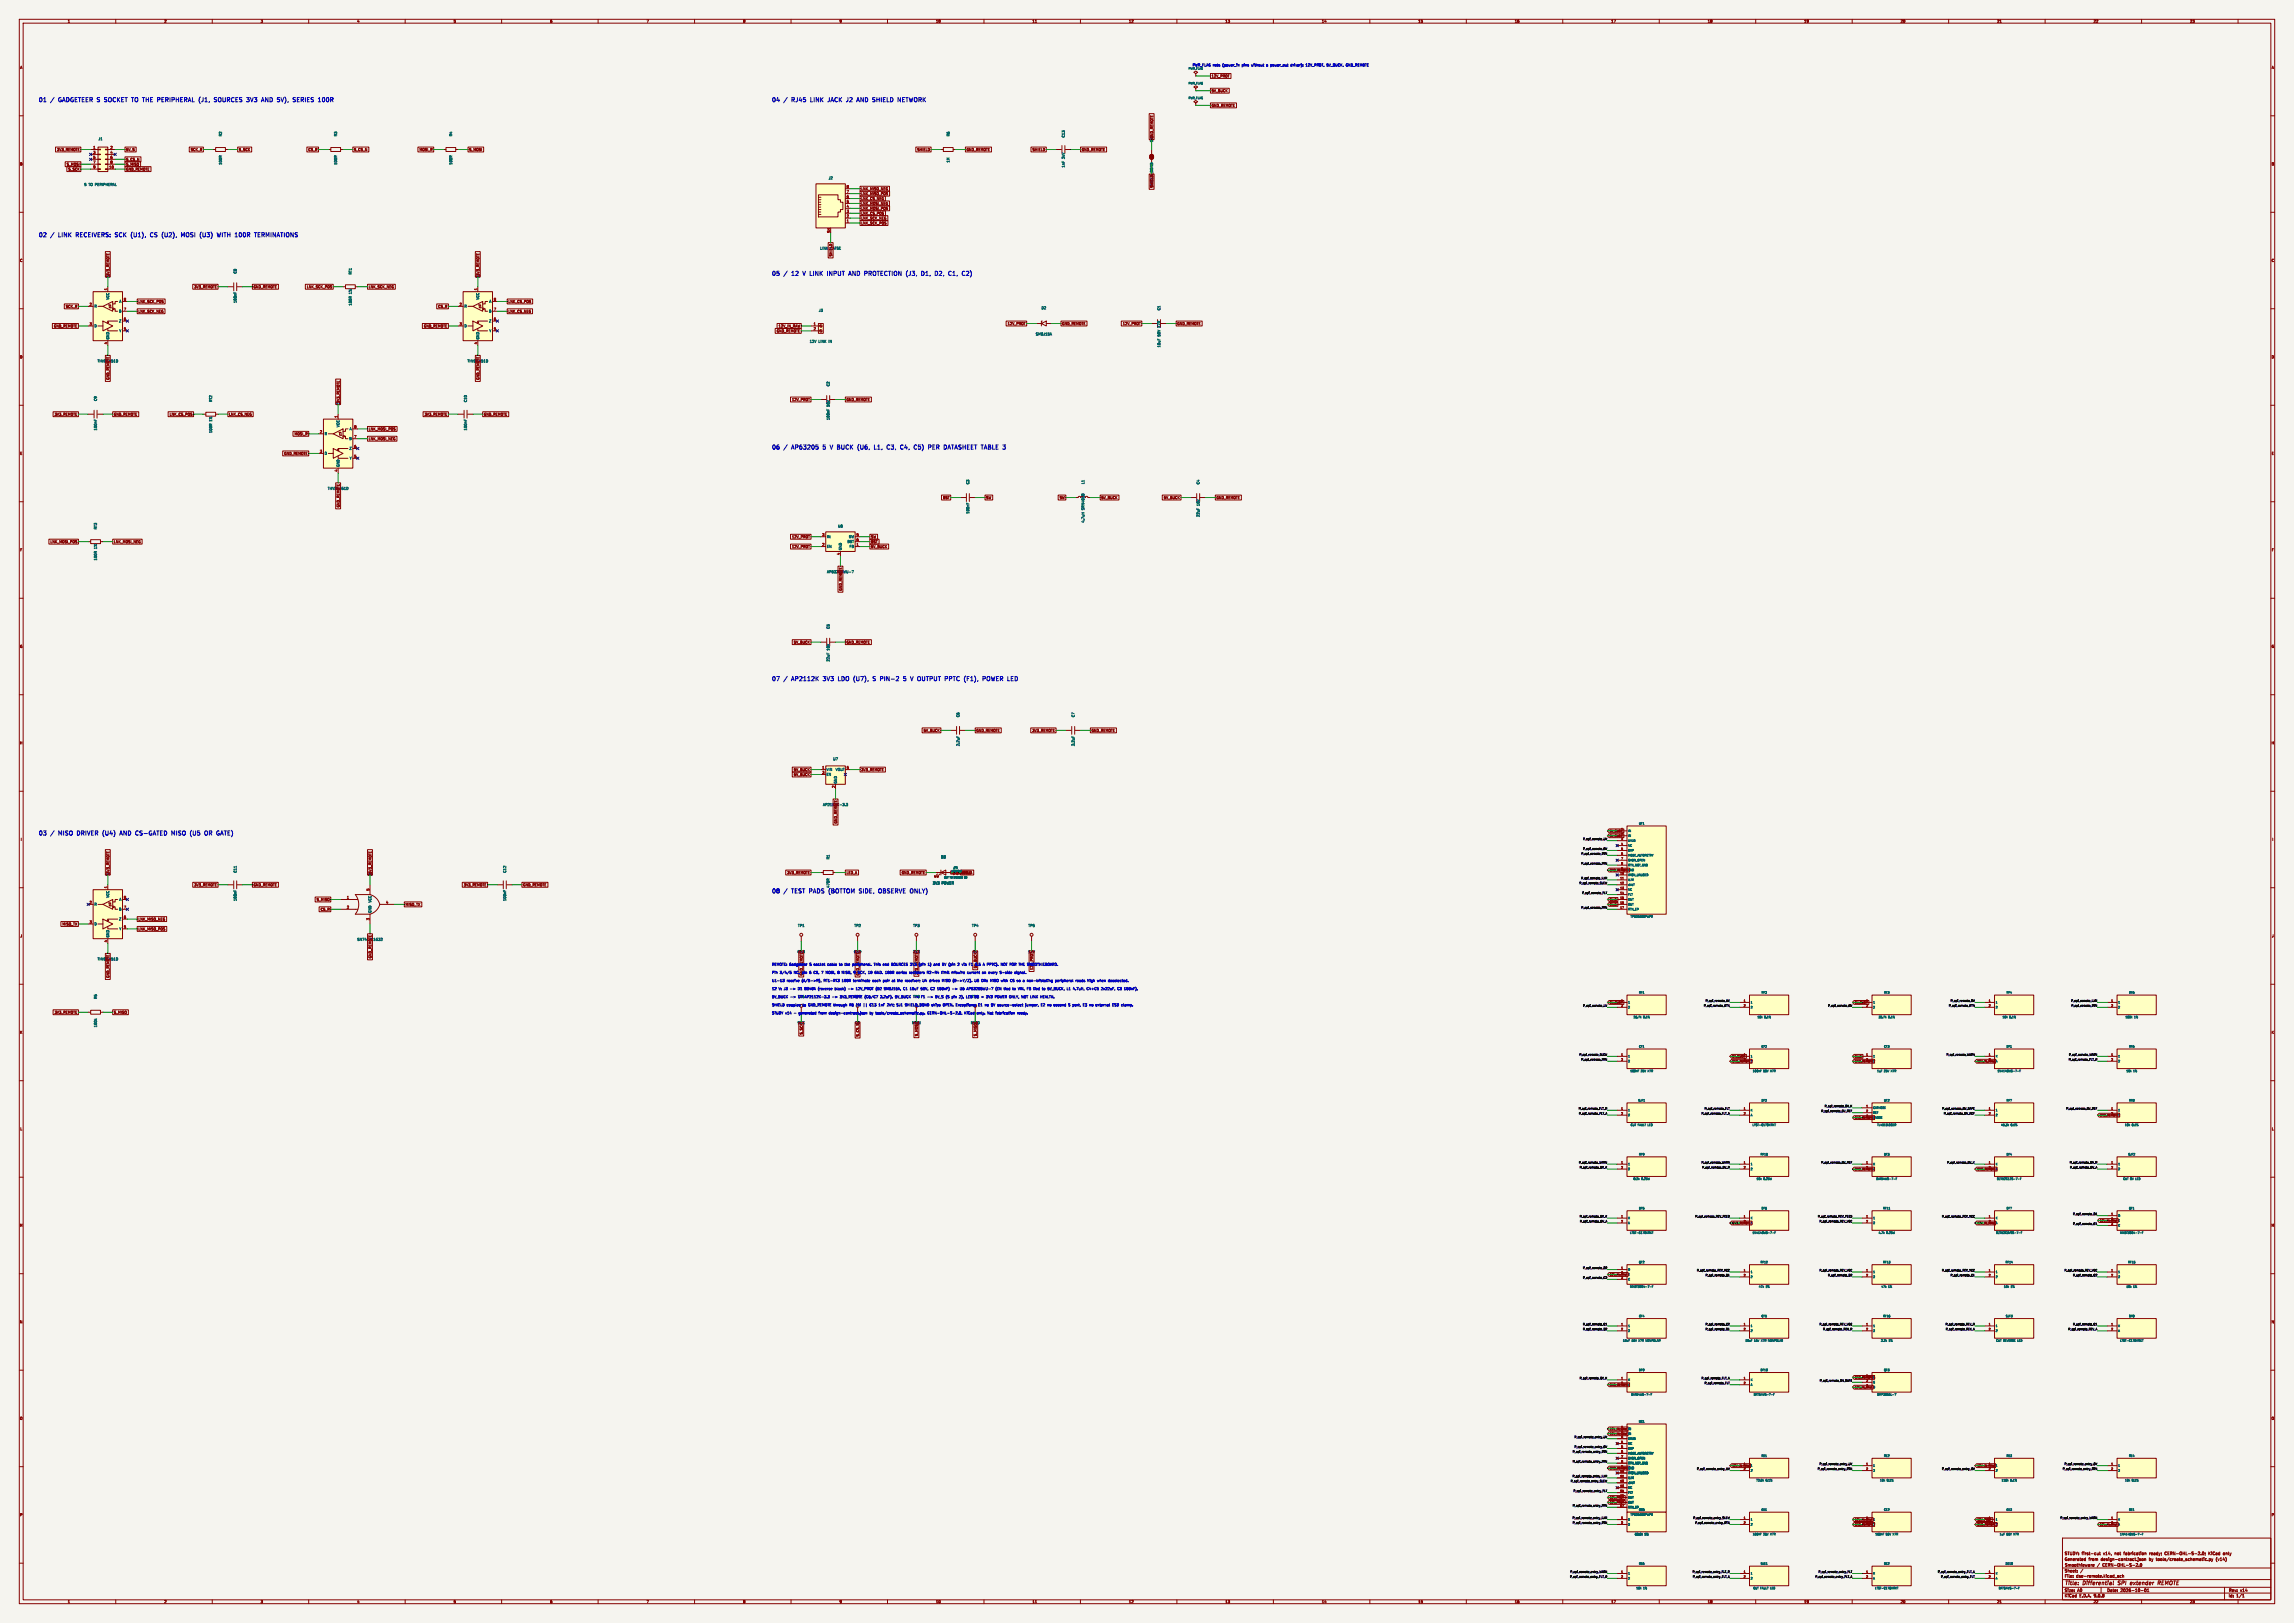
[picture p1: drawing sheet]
<svg xmlns="http://www.w3.org/2000/svg" width="1189mm" height="841mm" viewBox="0 0 1189 841" stroke-linecap="round" stroke-linejoin="round" font-family="sans-serif">
<defs><g id="words">
<g font-size="3.1" fill="#0000c2">
<text x="20" y="53">01</text>
<text x="30" y="53">GADGETEER S SOCKET TO THE PERIPHERAL (J1,</text>
<text x="111" y="53">SOURCES 3V3</text>
<text x="135" y="53">AND 5V),</text>
<text x="152" y="53">SERIES 100R</text>
<text x="400" y="53">04</text>
<text x="410" y="53">RJ45</text>
<text x="420" y="53">LINK</text>
<text x="429" y="53">JACK J2</text>
<text x="444" y="53">AND SHIELD NETWORK</text>
<text x="20" y="123">02</text>
<text x="30" y="123">LINK</text>
<text x="39" y="123">RECEIVERS: SCK (U1),</text>
<text x="78" y="123">CS (U2),</text>
<text x="94" y="123">MOSI (U3)</text>
<text x="112" y="123">WITH 100R</text>
<text x="132" y="123">TERMINATIONS</text>
<text x="400" y="143">05</text>
<text x="410" y="143">12</text>
<text x="416" y="143">V LINK</text>
<text x="428" y="143">INPUT AND PROTECTION (J3,</text>
<text x="477" y="143">D1,</text>
<text x="484" y="143">D2,</text>
<text x="491" y="143">C1,</text>
<text x="498" y="143">C2)</text>
<text x="400" y="233">06</text>
<text x="410" y="233">AP63205</text>
<text x="426" y="233">5 V BUCK (U6,</text>
<text x="453" y="233">L1,</text>
<text x="459" y="233">C3,</text>
<text x="466" y="233">C4,</text>
<text x="473" y="233">C5)</text>
<text x="481" y="233">PER DATASHEET TABLE 3</text>
<text x="400" y="353">07</text>
<text x="410" y="353">AP2112K</text>
<text x="426" y="353">3V3</text>
<text x="434" y="353">LDO (U7),</text>
<text x="452" y="353">S PIN-2</text>
<text x="468" y="353">5 V OUTPUT PPTC (F1),</text>
<text x="509" y="353">POWER LED</text>
<text x="20" y="433">03</text>
<text x="30" y="433">MISO DRIVER (U4)</text>
<text x="62" y="433">AND CS-GATED</text>
<text x="89" y="433">MISO (U5</text>
<text x="106" y="433">OR GATE)</text>
<text x="400" y="463">08</text>
<text x="410" y="463">TEST PADS (BOTTOM SIDE, OBSERVE ONLY)</text>
</g>
<g font-size="2.8" fill="#840000">
<text x="1070" y="822">Title:</text>
<text x="1080" y="822">Differential</text>
<text x="1099" y="822">SPI</text>
<text x="1106" y="822">extender</text>
<text x="1121" y="822">REMOTE</text>
</g>
<g font-size="2.1" fill="#840000">
<text x="1070" y="809">Generated</text>
<text x="1070" y="806">STUDY: first-cut</text>
<text x="1083" y="809">from</text>
<text x="1089" y="809">design-contract.json</text>
<text x="1090" y="806">v14,</text>
<text x="1096" y="806">not</text>
<text x="1101" y="806">fabrication</text>
<text x="1114" y="809">by</text>
<text x="1114" y="806">ready;</text>
<text x="1118" y="809">tools/create_schematic.py</text>
<text x="1123" y="806">CERN-OHL-S-2.0;</text>
<text x="1145" y="806">KiCad</text>
<text x="1149" y="809">(v14)</text>
<text x="1153" y="806">only</text>
<text x="1070" y="815">Sheet:</text>
<text x="1070" y="812">Smoothieware</text>
<text x="1087" y="812">/</text>
<text x="1091" y="812">CERN-OHL-S-2.0</text>
<text x="1070" y="818">File:</text>
<text x="1076" y="818">dse-remote.kicad_sch</text>
<text x="1070" y="828">KiCad</text>
<text x="1070" y="825">Size:</text>
<text x="1077" y="825">A0</text>
<text x="1078" y="828">E.D.A.</text>
<text x="1085" y="828">9.0.8</text>
<text x="1092" y="825">Date:</text>
<text x="1099" y="825">2026-10-01</text>
<text x="1155" y="825">Rev:</text>
<text x="1155" y="828">Id:</text>
<text x="1159" y="828">1/1</text>
<text x="1161" y="825">v14</text>
</g>
<g font-size="1.8" fill="#840000">
<text x="35" y="12">1</text>
<text x="85" y="12">2</text>
<text x="135" y="12">3</text>
<text x="185" y="12">4</text>
<text x="235" y="12">5</text>
<text x="285" y="12">6</text>
<text x="335" y="12">7</text>
<text x="385" y="12">8</text>
<text x="435" y="12">9</text>
<text x="485" y="12">10</text>
<text x="535" y="12">11</text>
<text x="585" y="12">12</text>
<text x="635" y="12">13</text>
<text x="685" y="12">14</text>
<text x="735" y="12">15</text>
<text x="785" y="12">16</text>
<text x="835" y="12">17</text>
<text x="885" y="12">18</text>
<text x="935" y="12">19</text>
<text x="985" y="12">20</text>
<text x="1035" y="12">21</text>
<text x="1085" y="12">22</text>
<text x="1135" y="12">23</text>
<text x="10" y="36">A</text>
<text x="1177" y="36">A</text>
<text x="628" y="40">12V_PROT</text>
<text x="628" y="48">5V_BUCK</text>
<text x="628" y="56">GND_REMOTE</text>
<text x="598" y="72" transform="rotate(-90 598 72)">GND_REMOTE</text>
<text x="598" y="74" transform="rotate(-90 598 74)">SJ1</text>
<text x="29" y="78">3V3_REMOTE</text>
<text x="65" y="84">S_CS_N</text>
<text x="65" y="78">5V_S</text>
<text x="99" y="78">SCK_R</text>
<text x="124" y="78">S_SCK</text>
<text x="160" y="78">CS_R</text>
<text x="183" y="78">S_CS_N</text>
<text x="217" y="78">MOSI_R</text>
<text x="243" y="78">S_MOSI</text>
<text x="475" y="78">SHIELD</text>
<text x="501" y="78">GND_REMOTE</text>
<text x="535" y="78">SHIELD</text>
<text x="561" y="78">GND_REMOTE</text>
<text x="10" y="86">B</text>
<text x="34" y="86">S_MOSI</text>
<text x="35" y="89">S_SCK</text>
<text x="65" y="86">S_MISO</text>
<text x="65" y="89">GND_REMOTE</text>
<text x="1177" y="86">B</text>
<text x="446" y="99">LNK_MISO_NEG</text>
<text x="446" y="101">LNK_MISO_POS</text>
<text x="598" y="97" transform="rotate(-90 598 97)">SHIELD</text>
<text x="446" y="106">LNK_MOSI_NEG</text>
<text x="446" y="104">LNK_CS_NEG</text>
<text x="446" y="109">LNK_MOSI_POS</text>
<text x="446" y="114">LNK_SCK_NEG</text>
<text x="446" y="111">LNK_CS_POS</text>
<text x="446" y="117">LNK_SCK_POS</text>
<text x="430" y="130">CAT5E</text>
<text x="10" y="136">C</text>
<text x="431" y="133" transform="rotate(-90 431 133)">SHIELD</text>
<text x="1177" y="136">C</text>
<text x="55" y="144">U1</text>
<text x="57" y="143" transform="rotate(-90 57 143)">3V3_REMOTE</text>
<text x="246" y="144">U2</text>
<text x="249" y="143" transform="rotate(-90 249 143)">3V3_REMOTE</text>
<text x="101" y="150">3V3_REMOTE</text>
<text x="131" y="150">GND_REMOTE</text>
<text x="159" y="150">LNK_SCK_POS</text>
<text x="191" y="150">LNK_SCK_NEG</text>
<text x="34" y="160">SCK_R</text>
<text x="72" y="157">LNK_SCK_POS</text>
<text x="227" y="160">CS_R</text>
<text x="263" y="157">LNK_CS_POS</text>
<text x="72" y="162">LNK_SCK_NEG</text>
<text x="263" y="162">LNK_CS_NEG</text>
<text x="28" y="170">GND_REMOTE</text>
<text x="220" y="170">GND_REMOTE</text>
<text x="402" y="172">GND_REMOTE</text>
<text x="403" y="170">12V_IN_RAW</text>
<text x="522" y="169">12V_PROT</text>
<text x="550" y="169">GND_REMOTE</text>
<text x="582" y="169">12V_PROT</text>
<text x="610" y="169">GND_REMOTE</text>
<text x="10" y="186">D</text>
<text x="1177" y="186">D</text>
<text x="50" y="188">THVD1451D</text>
<text x="242" y="188">THVD1451D</text>
<text x="57" y="197" transform="rotate(-90 57 197)">GND_REMOTE</text>
<text x="249" y="197" transform="rotate(-90 249 197)">GND_REMOTE</text>
<text x="174" y="210">U3</text>
<text x="176" y="209" transform="rotate(-90 176 209)">3V3_REMOTE</text>
<text x="410" y="208">12V_PROT</text>
<text x="439" y="208">GND_REMOTE</text>
<text x="28" y="216">3V3_REMOTE</text>
<text x="59" y="216">GND_REMOTE</text>
<text x="88" y="216">LNK_CS_POS</text>
<text x="119" y="216">LNK_CS_NEG</text>
<text x="220" y="216">3V3_REMOTE</text>
<text x="251" y="216">GND_REMOTE</text>
<text x="153" y="226">MOSI_R</text>
<text x="191" y="223">LNK_MOSI_POS</text>
<text x="191" y="228">LNK_MOSI_NEG</text>
<text x="10" y="236">E</text>
<text x="147" y="236">GND_REMOTE</text>
<text x="1177" y="236">E</text>
<text x="170" y="254">THVD1451D</text>
<text x="176" y="263" transform="rotate(-90 176 263)">GND_REMOTE</text>
<text x="489" y="259">BST</text>
<text x="511" y="259">SW</text>
<text x="549" y="259">SW</text>
<text x="571" y="259">5V_BUCK</text>
<text x="603" y="259">5V_BUCK</text>
<text x="630" y="259">GND_REMOTE</text>
<text x="26" y="282">LNK_MOSI_POS</text>
<text x="59" y="282">LNK_MOSI_NEG</text>
<text x="410" y="279">12V_PROT</text>
<text x="451" y="279">SW</text>
<text x="451" y="282">BST</text>
<text x="10" y="286">F</text>
<text x="410" y="284">12V_PROT</text>
<text x="451" y="284">5V_BUCK</text>
<text x="1177" y="286">F</text>
<text x="429" y="297">AP63205WU-7</text>
<text x="437" y="306" transform="rotate(-90 437 306)">GND_REMOTE</text>
<text x="10" y="336">G</text>
<text x="411" y="334">5V_BUCK</text>
<text x="439" y="334">GND_REMOTE</text>
<text x="1177" y="336">G</text>
<text x="479" y="379">5V_BUCK</text>
<text x="506" y="379">GND_REMOTE</text>
<text x="535" y="379">3V3_REMOTE</text>
<text x="566" y="379">GND_REMOTE</text>
<text x="10" y="386">H</text>
<text x="1177" y="386">H</text>
<text x="411" y="400">5V_BUCK</text>
<text x="446" y="400">3V3_REMOTE</text>
<text x="411" y="402">5V_BUCK</text>
<text x="426" y="418">AP2112K-3.3</text>
<text x="434" y="427" transform="rotate(-90 434 427)">GND_REMOTE</text>
<text x="11" y="436">I</text>
<text x="1178" y="436">I</text>
<text x="55" y="454">U4</text>
<text x="57" y="453" transform="rotate(-90 57 453)">3V3_REMOTE</text>
<text x="190" y="454">U5</text>
<text x="193" y="453" transform="rotate(-90 193 453)">3V3_REMOTE</text>
<text x="408" y="453">3V3_REMOTE</text>
<text x="439" y="453">LED_A</text>
<text x="467" y="453">GND_REMOTE</text>
<text x="498" y="453">LED_A</text>
<text x="101" y="459">3V3_REMOTE</text>
<text x="131" y="459">GND_REMOTE</text>
<text x="240" y="459">3V3_REMOTE</text>
<text x="271" y="459">GND_REMOTE</text>
<text x="164" y="467">S_MISO</text>
<text x="166" y="472">CS_R</text>
<text x="210" y="470">MISO_TX</text>
<text x="32" y="480">MISO_TX</text>
<text x="72" y="477">LNK_MISO_NEG</text>
<text x="10" y="486">J</text>
<text x="72" y="482">LNK_MISO_POS</text>
<text x="1177" y="486">J</text>
<text x="185" y="488">SN74LVC1G32</text>
<text x="50" y="498">THVD1451D</text>
<text x="193" y="497" transform="rotate(-90 193 497)">GND_REMOTE</text>
<text x="413" y="494">GND</text>
<text x="442" y="494">GND</text>
<text x="473" y="494">3V3</text>
<text x="504" y="494">5V</text>
<text x="533" y="494">12V</text>
<text x="506" y="502" transform="rotate(-90 506 502)">5V_BUCK</text>
<text x="57" y="507" transform="rotate(-90 57 507)">GND_REMOTE</text>
<text x="476" y="505" transform="rotate(-90 476 505)">3V3_REMOTE</text>
<text x="28" y="525">3V3_REMOTE</text>
<text x="59" y="525">S_MISO</text>
<text x="413" y="531">SCK</text>
<text x="443" y="531">CS</text>
<text x="473" y="531">MOSI</text>
<text x="503" y="531">MISO</text>
<text x="10" y="536">K</text>
<text x="416" y="536" transform="rotate(-90 416 536)">S_SCK</text>
<text x="445" y="537" transform="rotate(-90 445 537)">S_CS_N</text>
<text x="476" y="537" transform="rotate(-90 476 537)">S_MOSI</text>
<text x="506" y="537" transform="rotate(-90 506 537)">S_MISO</text>
<text x="1177" y="536">K</text>
<text x="10" y="586">L</text>
<text x="1177" y="586">L</text>
<text x="10" y="636">M</text>
<text x="1177" y="636">M</text>
<text x="10" y="686">N</text>
<text x="1177" y="686">N</text>
<text x="10" y="736">O</text>
<text x="1177" y="736">O</text>
<text x="10" y="786">P</text>
<text x="1177" y="786">P</text>
<text x="35" y="831">1</text>
<text x="85" y="831">2</text>
<text x="135" y="831">3</text>
<text x="185" y="831">4</text>
<text x="235" y="831">5</text>
<text x="285" y="831">6</text>
<text x="335" y="831">7</text>
<text x="385" y="831">8</text>
<text x="435" y="831">9</text>
<text x="485" y="831">10</text>
<text x="535" y="831">11</text>
<text x="585" y="831">12</text>
<text x="635" y="831">13</text>
<text x="685" y="831">14</text>
<text x="735" y="831">15</text>
<text x="785" y="831">16</text>
<text x="835" y="831">17</text>
<text x="885" y="831">18</text>
<text x="935" y="831">19</text>
<text x="985" y="831">20</text>
<text x="1035" y="831">21</text>
<text x="1085" y="831">22</text>
<text x="1135" y="831">23</text>
</g>
<g font-size="1.8" fill="#0000c2">
<text x="618" y="35">PWR_FLAG nets</text>
<text x="634" y="35">(power_in</text>
<text x="644" y="35">pins</text>
<text x="649" y="35">without</text>
<text x="657" y="35">a</text>
<text x="659" y="35">power_out</text>
<text x="670" y="35">driver):</text>
<text x="678" y="35">12V_PROT,</text>
<text x="689" y="35">5V_BUCK,</text>
<text x="699" y="35">GND_REMOTE</text>
<text x="430" y="460" transform="rotate(-90 430 460)">470R</text>
<text x="400" y="501">REMOTE: Gadgeteer</text>
<text x="420" y="501">S socket</text>
<text x="429" y="501">cable</text>
<text x="436" y="501">to</text>
<text x="439" y="501">the</text>
<text x="443" y="501">peripheral.</text>
<text x="454" y="501">This</text>
<text x="459" y="501">end</text>
<text x="464" y="501">SOURCES</text>
<text x="474" y="501">3V3</text>
<text x="478" y="501">(pin</text>
<text x="483" y="501">1)</text>
<text x="487" y="501">and</text>
<text x="491" y="501">5V</text>
<text x="495" y="501">(pin</text>
<text x="500" y="501">2</text>
<text x="502" y="501">via</text>
<text x="506" y="501">F1</text>
<text x="509" y="501">0.5</text>
<text x="513" y="501">A PPTC).</text>
<text x="523" y="501">NOT FOR THE</text>
<text x="536" y="503" transform="rotate(-90 536 503)">12V_PROT</text>
<text x="537" y="501">SMOOTHIEBOARD.</text>
<text x="400" y="505">Pin</text>
<text x="400" y="509">U1-U3</text>
<text x="404" y="505">3/4/5</text>
<text x="408" y="509">receive</text>
<text x="412" y="505">NC,</text>
<text x="416" y="509">(A/B-&gt;R),</text>
<text x="416" y="505">pin</text>
<text x="416" y="506" transform="rotate(-90 416 506)">GND_REMOTE</text>
<text x="420" y="505">6</text>
<text x="422" y="505">CS,</text>
<text x="427" y="505">7</text>
<text x="427" y="509">RT1-RT3</text>
<text x="429" y="505">MOSI,</text>
<text x="435" y="505">8</text>
<text x="437" y="509">100R</text>
<text x="438" y="505">MISO,</text>
<text x="443" y="509">terminate</text>
<text x="444" y="505">9</text>
<text x="445" y="506" transform="rotate(-90 445 506)">GND_REMOTE</text>
<text x="447" y="505">SCK,</text>
<text x="452" y="505">10</text>
<text x="453" y="509">each</text>
<text x="456" y="505">GND. 100R</text>
<text x="459" y="509">pair</text>
<text x="464" y="509">at</text>
<text x="467" y="509">the</text>
<text x="467" y="505">series</text>
<text x="471" y="509">receiver;</text>
<text x="474" y="505">resistors</text>
<text x="480" y="509">U4</text>
<text x="484" y="505">R2-R4</text>
<text x="484" y="509">drives</text>
<text x="491" y="509">MISO</text>
<text x="491" y="505">limit</text>
<text x="496" y="509">(D-&gt;Y/Z).</text>
<text x="497" y="505">miswire</text>
<text x="505" y="505">current</text>
<text x="508" y="509">U5</text>
<text x="512" y="509">ORs</text>
<text x="513" y="505">on</text>
<text x="516" y="509">MISO</text>
<text x="517" y="505">every</text>
<text x="522" y="509">with</text>
<text x="523" y="505">S-side</text>
<text x="527" y="509">CS so</text>
<text x="530" y="505">signal.</text>
<text x="534" y="509">a</text>
<text x="536" y="509">non-tristating</text>
<text x="551" y="509">peripheral</text>
<text x="562" y="509">reads</text>
<text x="568" y="509">high</text>
<text x="574" y="509">when</text>
<text x="580" y="509">deselected.</text>
<text x="400" y="513">12</text>
<text x="404" y="513">V: J3</text>
<text x="414" y="513">D1</text>
<text x="418" y="513">B340A</text>
<text x="425" y="513">(reverse</text>
<text x="434" y="513">block)</text>
<text x="441" y="513">-&gt;</text>
<text x="445" y="513">12V_PROT</text>
<text x="456" y="513">(D2</text>
<text x="460" y="513">SMBJ15A,</text>
<text x="470" y="513">C1</text>
<text x="474" y="513">10uF</text>
<text x="480" y="513">50V,</text>
<text x="485" y="513">C2</text>
<text x="489" y="513">100nF)</text>
<text x="497" y="513">-&gt;</text>
<text x="501" y="513">U6</text>
<text x="505" y="513">AP63205WU-7</text>
<text x="520" y="513">(EN</text>
<text x="524" y="513">tied</text>
<text x="529" y="513">to</text>
<text x="532" y="513">VIN,</text>
<text x="537" y="513">FB</text>
<text x="540" y="513">tied</text>
<text x="545" y="513">to</text>
<text x="548" y="513">5V_BUCK,</text>
<text x="558" y="513">L1</text>
<text x="562" y="513">4.7uH,</text>
<text x="569" y="513">C4+C5</text>
<text x="577" y="513">2x22uF,</text>
<text x="585" y="513">C3</text>
<text x="589" y="513">100nF).</text>
<text x="400" y="522">SHIELD</text>
<text x="400" y="517">5V_BUCK</text>
<text x="408" y="522">couples</text>
<text x="413" y="517">TP6 AP2112K-3.3</text>
<text x="414" y="517">U7</text>
<text x="416" y="522">to</text>
<text x="419" y="522">GND_REMOTE through</text>
<text x="432" y="517">-&gt;</text>
<text x="436" y="517">3V3_REMOTE</text>
<text x="441" y="522">R6</text>
<text x="443" y="517">TP7</text>
<text x="445" y="522">1M</text>
<text x="449" y="517">(C6/C7</text>
<text x="452" y="522">C13</text>
<text x="457" y="522">1nF</text>
<text x="457" y="517">2.2uF).</text>
<text x="462" y="522">2kV;</text>
<text x="465" y="517">5V_BUCKTP8</text>
<text x="467" y="522">SJ1</text>
<text x="471" y="522">SHIELD_BOND</text>
<text x="475" y="517">-&gt;</text>
<text x="479" y="517">F1</text>
<text x="483" y="517">-&gt;</text>
<text x="485" y="522">ships</text>
<text x="487" y="517">5V_S</text>
<text x="491" y="522">OPEN.</text>
<text x="493" y="517">(S</text>
<text x="496" y="517">pin</text>
<text x="498" y="522">Exceptions:</text>
<text x="500" y="517">2).</text>
<text x="504" y="517">TP9</text>
<text x="510" y="522">E1</text>
<text x="512" y="517">=</text>
<text x="514" y="522">no</text>
<text x="515" y="517">3V3</text>
<text x="517" y="522">5V</text>
<text x="519" y="517">POWER ONLY,</text>
<text x="521" y="522">source-select</text>
<text x="534" y="517">NOT LINK</text>
<text x="535" y="522">jumper,</text>
<text x="544" y="522">E2</text>
<text x="544" y="517">HEALTH.</text>
<text x="547" y="522">no</text>
<text x="551" y="522">second</text>
<text x="558" y="522">S port,</text>
<text x="566" y="522">E3</text>
<text x="570" y="522">no</text>
<text x="573" y="522">external</text>
<text x="582" y="522">ESD clamp.</text>
<text x="400" y="526">STUDY v14</text>
<text x="412" y="526">-</text>
<text x="414" y="526">generated</text>
<text x="425" y="526">from</text>
<text x="430" y="526">design-contract.json</text>
<text x="452" y="526">by</text>
<text x="455" y="526">tools/create_schematic.py.</text>
<text x="482" y="526">CERN-OHL-S-2.0,</text>
<text x="501" y="526">KiCad</text>
<text x="508" y="526">only.</text>
<text x="514" y="526">Not</text>
<text x="518" y="526">fabrication</text>
<text x="530" y="526">ready.</text>
</g>
<g font-size="1.8" fill="#006464">
<text x="115" y="71" transform="rotate(-90 115 71)">R2</text>
<text x="175" y="71" transform="rotate(-90 175 71)">R3</text>
<text x="235" y="71" transform="rotate(-90 235 71)">R4</text>
<text x="492" y="71" transform="rotate(-90 492 71)">R6</text>
<text x="552" y="71" transform="rotate(-90 552 71)">C13</text>
<text x="51" y="73">J1</text>
<text x="552" y="82" transform="rotate(-90 552 82)">2kV</text>
<text x="115" y="86" transform="rotate(-90 115 86)">100R</text>
<text x="175" y="86" transform="rotate(-90 175 86)">100R</text>
<text x="235" y="86" transform="rotate(-90 235 86)">100R</text>
<text x="492" y="84" transform="rotate(-90 492 84)">1M</text>
<text x="552" y="87" transform="rotate(-90 552 87)">1nF</text>
<text x="429" y="93">J2</text>
<text x="44" y="97">S TO PERIPHERAL</text>
<text x="598" y="97" transform="rotate(-90 598 97)">SHIELD_BOND</text>
<text x="425" y="130">LINK</text>
<text x="123" y="142" transform="rotate(-90 123 142)">C8</text>
<text x="182" y="142" transform="rotate(-90 182 142)">RT1</text>
<text x="57" y="155" transform="rotate(-90 57 155)">VCC</text>
<text x="182" y="152" transform="rotate(-90 182 152)">1%</text>
<text x="249" y="155" transform="rotate(-90 249 155)">VCC</text>
<text x="49" y="160">R</text>
<text x="62" y="157">A</text>
<text x="123" y="157" transform="rotate(-90 123 157)">100nF</text>
<text x="182" y="158" transform="rotate(-90 182 158)">100R</text>
<text x="241" y="160">R</text>
<text x="253" y="157">A</text>
<text x="424" y="162">J3</text>
<text x="540" y="160">D2</text>
<text x="602" y="161" transform="rotate(-90 602 161)">C1</text>
<text x="62" y="162">B</text>
<text x="62" y="167">Z</text>
<text x="253" y="162">B</text>
<text x="253" y="167">Z</text>
<text x="49" y="170">D</text>
<text x="62" y="172">Y</text>
<text x="241" y="170">D</text>
<text x="253" y="172">Y</text>
<text x="602" y="170" transform="rotate(-90 602 170)">X7R</text>
<text x="57" y="176" transform="rotate(-90 57 176)">GND</text>
<text x="249" y="176" transform="rotate(-90 249 176)">GND</text>
<text x="420" y="178">12V</text>
<text x="424" y="178">LINK</text>
<text x="430" y="178">IN</text>
<text x="537" y="174">SMBJ15A</text>
<text x="602" y="174" transform="rotate(-90 602 174)">50V</text>
<text x="602" y="180" transform="rotate(-90 602 180)">10uF</text>
<text x="430" y="200" transform="rotate(-90 430 200)">C2</text>
<text x="50" y="208" transform="rotate(-90 50 208)">C9</text>
<text x="110" y="208" transform="rotate(-90 110 208)">RT2</text>
<text x="242" y="209" transform="rotate(-90 242 209)">C10</text>
<text x="430" y="211" transform="rotate(-90 430 211)">50V</text>
<text x="110" y="218" transform="rotate(-90 110 218)">1%</text>
<text x="176" y="222" transform="rotate(-90 176 222)">VCC</text>
<text x="430" y="218" transform="rotate(-90 430 218)">100nF</text>
<text x="50" y="223" transform="rotate(-90 50 223)">100nF</text>
<text x="110" y="224" transform="rotate(-90 110 224)">100R</text>
<text x="168" y="226">R</text>
<text x="181" y="223">A</text>
<text x="242" y="223" transform="rotate(-90 242 223)">100nF</text>
<text x="181" y="228">B</text>
<text x="181" y="233">Z</text>
<text x="168" y="236">D</text>
<text x="181" y="238">Y</text>
<text x="176" y="242" transform="rotate(-90 176 242)">GND</text>
<text x="503" y="251" transform="rotate(-90 503 251)">C3</text>
<text x="562" y="251" transform="rotate(-90 562 251)">L1</text>
<text x="622" y="251" transform="rotate(-90 622 251)">C4</text>
<text x="622" y="262" transform="rotate(-90 622 262)">10V</text>
<text x="503" y="266" transform="rotate(-90 503 266)">100nF</text>
<text x="562" y="264" transform="rotate(-90 562 264)">SRN4018</text>
<text x="622" y="268" transform="rotate(-90 622 268)">22uF</text>
<text x="50" y="274" transform="rotate(-90 50 274)">RT3</text>
<text x="434" y="273">U6</text>
<text x="562" y="271" transform="rotate(-90 562 271)">4.7uH</text>
<text x="428" y="279">IN</text>
<text x="439" y="282">BST</text>
<text x="440" y="279">SW</text>
<text x="50" y="284" transform="rotate(-90 50 284)">1%</text>
<text x="428" y="284">EN</text>
<text x="436" y="285" transform="rotate(-90 436 285)">GND</text>
<text x="440" y="284">FB</text>
<text x="50" y="291" transform="rotate(-90 50 291)">100R</text>
<text x="430" y="326" transform="rotate(-90 430 326)">C5</text>
<text x="430" y="337" transform="rotate(-90 430 337)">10V</text>
<text x="430" y="343" transform="rotate(-90 430 343)">22uF</text>
<text x="497" y="372" transform="rotate(-90 497 372)">C6</text>
<text x="557" y="372" transform="rotate(-90 557 372)">C7</text>
<text x="497" y="387" transform="rotate(-90 497 387)">2.2uF</text>
<text x="557" y="387" transform="rotate(-90 557 387)">2.2uF</text>
<text x="432" y="394">U7</text>
<text x="428" y="400">VIN</text>
<text x="433" y="400">VOUT</text>
<text x="428" y="402">EN</text>
<text x="434" y="406" transform="rotate(-90 434 406)">GND</text>
<text x="430" y="445" transform="rotate(-90 430 445)">R1</text>
<text x="488" y="445">D3</text>
<text x="123" y="452" transform="rotate(-90 123 452)">C11</text>
<text x="262" y="452" transform="rotate(-90 262 452)">C12</text>
<text x="483" y="458">3V3</text>
<text x="488" y="458">POWER</text>
<text x="57" y="465" transform="rotate(-90 57 465)">VCC</text>
<text x="62" y="467">A</text>
<text x="123" y="467" transform="rotate(-90 123 467)">100nF</text>
<text x="193" y="468" transform="rotate(-90 193 468)">VCC</text>
<text x="262" y="467" transform="rotate(-90 262 467)">100nF</text>
<text x="49" y="469">R</text>
<text x="62" y="472">B</text>
<text x="193" y="473" transform="rotate(-90 193 473)">GND</text>
<text x="49" y="480">D</text>
<text x="62" y="477">Z</text>
<text x="57" y="486" transform="rotate(-90 57 486)">GND</text>
<text x="62" y="482">Y</text>
<text x="413" y="481">TP1</text>
<text x="443" y="481">TP2</text>
<text x="473" y="481">TP3</text>
<text x="504" y="481">TP4</text>
<text x="533" y="481">TP5</text>
<text x="50" y="518" transform="rotate(-90 50 518)">R5</text>
<text x="50" y="532" transform="rotate(-90 50 532)">100k</text>
</g>
<g font-size="1.8" fill="#a90000">
<text x="48" y="77">1</text>
<text x="57" y="77">2</text>
<text x="48" y="80">3</text>
<text x="48" y="82">5</text>
<text x="57" y="80">4</text>
<text x="57" y="82">6</text>
<text x="48" y="85">7</text>
<text x="48" y="87">9</text>
<text x="56" y="87">10</text>
<text x="57" y="85">8</text>
<text x="439" y="98">8</text>
<text x="439" y="100">7</text>
<text x="439" y="103">6</text>
<text x="439" y="105">5</text>
<text x="439" y="108">4</text>
<text x="439" y="110">3</text>
<text x="439" y="113">2</text>
<text x="439" y="115">1</text>
<text x="430" y="121" transform="rotate(-90 430 121)">SH</text>
<text x="56" y="151" transform="rotate(-90 56 151)">1</text>
<text x="64" y="156">8</text>
<text x="247" y="151" transform="rotate(-90 247 151)">1</text>
<text x="256" y="156">8</text>
<text x="46" y="158">2</text>
<text x="64" y="161">7</text>
<text x="238" y="158">2</text>
<text x="256" y="161">7</text>
<text x="64" y="166">6</text>
<text x="256" y="166">6</text>
<text x="46" y="169">3</text>
<text x="64" y="171">5</text>
<text x="238" y="169">3</text>
<text x="256" y="171">5</text>
<text x="422" y="169">1</text>
<text x="422" y="171">2</text>
<text x="56" y="179" transform="rotate(-90 56 179)">4</text>
<text x="247" y="179" transform="rotate(-90 247 179)">4</text>
<text x="175" y="217" transform="rotate(-90 175 217)">1</text>
<text x="183" y="222">8</text>
<text x="166" y="225">2</text>
<text x="183" y="227">7</text>
<text x="183" y="232">6</text>
<text x="166" y="235">3</text>
<text x="183" y="237">5</text>
<text x="175" y="245" transform="rotate(-90 175 245)">4</text>
<text x="426" y="278">3</text>
<text x="444" y="278">5</text>
<text x="444" y="280">6</text>
<text x="426" y="283">2</text>
<text x="435" y="288" transform="rotate(-90 435 288)">4</text>
<text x="444" y="283">1</text>
<text x="426" y="399">1</text>
<text x="426" y="401">3</text>
<text x="439" y="399">5</text>
<text x="433" y="408" transform="rotate(-90 433 408)">2</text>
<text x="56" y="460" transform="rotate(-90 56 460)">1</text>
<text x="192" y="462" transform="rotate(-90 192 462)">5</text>
<text x="64" y="466">8</text>
<text x="180" y="466">1</text>
<text x="46" y="468">2</text>
<text x="64" y="471">7</text>
<text x="180" y="471">2</text>
<text x="200" y="468">4</text>
<text x="46" y="479">3</text>
<text x="64" y="476">6</text>
<text x="192" y="477" transform="rotate(-90 192 477)">3</text>
<text x="64" y="481">5</text>
<text x="56" y="488" transform="rotate(-90 56 488)">4</text>
</g>
<g font-size="1.4" fill="#006464">
<text x="616" y="36">PWR_FLAG</text>
<text x="616" y="44">PWR_FLAG</text>
<text x="616" y="52">PWR_FLAG</text>
<text x="844" y="431">IN</text>
<text x="849" y="427">UF1</text>
<text x="844" y="434">IN</text>
<text x="844" y="436">UVLO</text>
<text x="844" y="439">NC</text>
<text x="844" y="441">OVP</text>
<text x="844" y="444">MODE_AUTORETRY</text>
<text x="844" y="446">SHDN_OPEN</text>
<text x="844" y="449">RTN_NOT_GND</text>
<text x="844" y="454">IMON_UNUSED</text>
<text x="844" y="457">ILIM</text>
<text x="844" y="459">dVdT</text>
<text x="844" y="462">NC</text>
<text x="844" y="464">FLT</text>
<text x="844" y="467">OUT</text>
<text x="844" y="469">OUT</text>
<text x="844" y="472">RTN_EP</text>
<text x="845" y="476">TPS26600PWPR</text>
<text x="849" y="515">RF1</text>
<text x="913" y="515">RF2</text>
<text x="976" y="515">RF3</text>
<text x="1040" y="515">RF4</text>
<text x="1103" y="515">RF5</text>
<text x="844" y="520">1</text>
<text x="907" y="520">1</text>
<text x="971" y="520">1</text>
<text x="1034" y="520">1</text>
<text x="1098" y="520">1</text>
<text x="844" y="523">2</text>
<text x="847" y="528">26.7k</text>
<text x="852" y="528">0.1%</text>
<text x="907" y="523">2</text>
<text x="911" y="528">10k</text>
<text x="915" y="528">0.1%</text>
<text x="971" y="523">2</text>
<text x="974" y="528">35.7k</text>
<text x="979" y="528">0.1%</text>
<text x="1034" y="523">2</text>
<text x="1038" y="528">10k</text>
<text x="1042" y="528">0.1%</text>
<text x="1098" y="523">2</text>
<text x="1102" y="528">100k</text>
<text x="1106" y="528">1%</text>
<text x="849" y="543">CF1</text>
<text x="913" y="543">CF2</text>
<text x="976" y="543">CF3</text>
<text x="1040" y="543">DF1</text>
<text x="1103" y="543">RF6</text>
<text x="844" y="548">1</text>
<text x="844" y="551">2</text>
<text x="907" y="548">1</text>
<text x="971" y="548">1</text>
<text x="1034" y="548">K</text>
<text x="1034" y="551">A</text>
<text x="1098" y="548">1</text>
<text x="1098" y="551">2</text>
<text x="845" y="556">100nF</text>
<text x="851" y="556">25V</text>
<text x="854" y="556">X7R</text>
<text x="908" y="556">100nF</text>
<text x="914" y="556">50V</text>
<text x="918" y="556">X7R</text>
<text x="973" y="556">1uF</text>
<text x="977" y="556">25V</text>
<text x="980" y="556">X7R</text>
<text x="1035" y="556">1N4148WS-7-F</text>
<text x="1102" y="556">10k</text>
<text x="1106" y="556">1%</text>
<text x="849" y="571">SJF1</text>
<text x="913" y="571">DF2</text>
<text x="971" y="575">CATHODE</text>
<text x="976" y="571">UF2</text>
<text x="1040" y="571">RF7</text>
<text x="1103" y="571">RF8</text>
<text x="844" y="576">1</text>
<text x="844" y="579">2</text>
<text x="907" y="576">K</text>
<text x="907" y="579">A</text>
<text x="971" y="577">REF</text>
<text x="1034" y="576">1</text>
<text x="1034" y="579">2</text>
<text x="1098" y="576">1</text>
<text x="845" y="584">CUT FAULT LED</text>
<text x="908" y="584">LTST-C170KRKT</text>
<text x="973" y="584">TL431BIDBZR</text>
<text x="1037" y="584">45.3k</text>
<text x="1042" y="584">0.1%</text>
<text x="1101" y="584">10k</text>
<text x="1105" y="584">0.1%</text>
<text x="849" y="599">RF9</text>
<text x="912" y="599">RF10</text>
<text x="976" y="599">DF3</text>
<text x="1040" y="599">DF4</text>
<text x="1103" y="599">SJF2</text>
<text x="844" y="604">1</text>
<text x="907" y="604">1</text>
<text x="971" y="604">K</text>
<text x="1034" y="604">K</text>
<text x="1098" y="604">1</text>
<text x="844" y="607">2</text>
<text x="847" y="612">8.2k</text>
<text x="851" y="612">0.25W</text>
<text x="907" y="607">2</text>
<text x="910" y="612">10k</text>
<text x="914" y="612">0.25W</text>
<text x="972" y="612">BAT54WS-7-F</text>
<text x="1035" y="612">BZT52C12S-7-F</text>
<text x="1098" y="607">2</text>
<text x="1100" y="612">CUT OV LED</text>
<text x="849" y="627">DF5</text>
<text x="913" y="627">DF6</text>
<text x="976" y="627">RF11</text>
<text x="1040" y="627">DF7</text>
<text x="1103" y="627">QF1</text>
<text x="844" y="632">K</text>
<text x="844" y="634">A</text>
<text x="907" y="632">K</text>
<text x="971" y="632">1</text>
<text x="971" y="634">2</text>
<text x="1034" y="632">K</text>
<text x="1034" y="634">A</text>
<text x="1098" y="631">B</text>
<text x="1098" y="633">E</text>
<text x="1098" y="636">C</text>
<text x="845" y="640">LTST-C170KRKT</text>
<text x="908" y="640">1N4148WS-7-F</text>
<text x="974" y="640">4.7k</text>
<text x="978" y="640">0.25W</text>
<text x="1034" y="640">BZT52C3V9S-7-F</text>
<text x="1099" y="640">MMBT3904-7-F</text>
<text x="844" y="659">B</text>
<text x="849" y="655">QF2</text>
<text x="907" y="660">1</text>
<text x="912" y="655">RF12</text>
<text x="971" y="660">1</text>
<text x="976" y="655">RF13</text>
<text x="1034" y="660">1</text>
<text x="1039" y="655">RF14</text>
<text x="1098" y="660">1</text>
<text x="1103" y="655">RF15</text>
<text x="844" y="661">E</text>
<text x="844" y="664">C</text>
<text x="907" y="662">2</text>
<text x="971" y="662">2</text>
<text x="1034" y="662">2</text>
<text x="1098" y="662">2</text>
<text x="845" y="667">MMBT3904-7-F</text>
<text x="911" y="667">47k</text>
<text x="915" y="667">1%</text>
<text x="975" y="667">47k</text>
<text x="979" y="667">1%</text>
<text x="1038" y="667">10k</text>
<text x="1042" y="667">1%</text>
<text x="1102" y="667">10k</text>
<text x="1106" y="667">1%</text>
<text x="849" y="683">CF4</text>
<text x="913" y="683">CF5</text>
<text x="976" y="683">RF16</text>
<text x="1040" y="683">SJF3</text>
<text x="1103" y="683">DF8</text>
<text x="844" y="688">1</text>
<text x="907" y="688">1</text>
<text x="971" y="688">1</text>
<text x="1034" y="688">1</text>
<text x="1098" y="688">K</text>
<text x="841" y="695">10uF</text>
<text x="844" y="690">2</text>
<text x="846" y="695">16V</text>
<text x="850" y="695">X7R</text>
<text x="853" y="695">NONPOLAR</text>
<text x="905" y="695">10uF</text>
<text x="907" y="690">2</text>
<text x="909" y="695">16V</text>
<text x="913" y="695">X7R</text>
<text x="917" y="695">NONPOLAR</text>
<text x="971" y="690">2</text>
<text x="975" y="695">2.2k</text>
<text x="979" y="695">1%</text>
<text x="1034" y="690">2</text>
<text x="1034" y="695">CUT REVERSE LED</text>
<text x="1098" y="690">A</text>
<text x="1099" y="695">LTST-C170KRKT</text>
<text x="849" y="711">DF9</text>
<text x="912" y="711">DF10</text>
<text x="976" y="711">QF3</text>
<text x="844" y="716">K</text>
<text x="907" y="716">K</text>
<text x="907" y="718">A</text>
<text x="971" y="717">S</text>
<text x="971" y="720">D</text>
<text x="845" y="723">BAT54WS-7-F</text>
<text x="909" y="723">BAT54WS-7-F</text>
<text x="973" y="723">DMP3056L-7</text>
<text x="849" y="737">UE1</text>
<text x="844" y="741">IN</text>
<text x="844" y="744">IN</text>
<text x="844" y="746">UVLO</text>
<text x="844" y="749">NC</text>
<text x="844" y="751">OVP</text>
<text x="844" y="754">MODE_AUTORETRY</text>
<text x="913" y="755">RE1</text>
<text x="976" y="755">RE2</text>
<text x="1040" y="755">RE3</text>
<text x="1103" y="755">RE4</text>
<text x="844" y="756">SHDN_OPEN</text>
<text x="844" y="759">RTN_NOT_GND</text>
<text x="844" y="761">GND</text>
<text x="907" y="760">1</text>
<text x="971" y="760">1</text>
<text x="1034" y="760">1</text>
<text x="1098" y="760">1</text>
<text x="844" y="764">IMON_UNUSED</text>
<text x="844" y="767">ILIM</text>
<text x="907" y="763">2</text>
<text x="910" y="768">72.0k</text>
<text x="915" y="768">0.1%</text>
<text x="971" y="763">2</text>
<text x="974" y="768">10k</text>
<text x="978" y="768">0.1%</text>
<text x="1034" y="763">2</text>
<text x="1037" y="768">110k</text>
<text x="1042" y="768">0.1%</text>
<text x="1098" y="763">2</text>
<text x="1101" y="768">10k</text>
<text x="1105" y="768">0.1%</text>
<text x="844" y="769">dVdT</text>
<text x="844" y="772">NC</text>
<text x="844" y="774">FLT</text>
<text x="844" y="777">OUT</text>
<text x="844" y="779">OUT</text>
<text x="844" y="782">RTN_EP</text>
<text x="845" y="786">TPS26600PWPR</text>
<text x="849" y="783">RE5</text>
<text x="913" y="783">CE1</text>
<text x="976" y="783">CE2</text>
<text x="1040" y="783">CE3</text>
<text x="1103" y="783">DE1</text>
<text x="844" y="788">1</text>
<text x="844" y="791">2</text>
<text x="907" y="788">1</text>
<text x="907" y="791">2</text>
<text x="971" y="788">1</text>
<text x="1034" y="788">1</text>
<text x="1098" y="788">K</text>
<text x="1098" y="791">A</text>
<text x="847" y="796">60.0k</text>
<text x="852" y="796">1%</text>
<text x="908" y="796">100nF</text>
<text x="914" y="796">25V</text>
<text x="918" y="796">X7R</text>
<text x="972" y="796">100nF</text>
<text x="978" y="796">50V</text>
<text x="981" y="796">X7R</text>
<text x="1036" y="796">1uF</text>
<text x="1040" y="796">50V</text>
<text x="1044" y="796">X7R</text>
<text x="1099" y="796">1N4148WS-7-F</text>
<text x="849" y="811">RE6</text>
<text x="912" y="811">SJE1</text>
<text x="976" y="811">DE2</text>
<text x="1039" y="811">DE10</text>
<text x="844" y="816">1</text>
<text x="844" y="819">2</text>
<text x="907" y="816">1</text>
<text x="907" y="819">2</text>
<text x="971" y="816">K</text>
<text x="971" y="819">A</text>
<text x="1034" y="816">K</text>
<text x="1034" y="819">A</text>
<text x="848" y="824">10k</text>
<text x="852" y="824">1%</text>
<text x="909" y="824">CUT FAULT LED</text>
<text x="972" y="824">LTST-C170KRKT</text>
<text x="1036" y="824">BAT54WS-7-F</text>
</g>
<g font-size="1.4" fill="#840000">
<text x="834" y="431">5V_BUCK</text>
<text x="840" y="430">1</text>
<text x="834" y="434">5V_BUCK</text>
<text x="840" y="433">2</text>
<text x="834" y="452">GND_REMOTEGND</text>
<text x="840" y="451">9</text>
<text x="834" y="467">5V_S</text>
<text x="834" y="469">5V_S</text>
<text x="834" y="520">5V_BUCK</text>
<text x="840" y="519">1</text>
<text x="961" y="520">5V_BUCK</text>
<text x="967" y="519">1</text>
<text x="898" y="548">5V_BUCK</text>
<text x="898" y="551">GND_REMOTE2</text>
<text x="904" y="547">1</text>
<text x="961" y="548">5V_S</text>
<text x="961" y="551">GND_REMOTE2</text>
<text x="1025" y="551">12V_IN_RAW</text>
<text x="1031" y="550">2</text>
<text x="961" y="580">GND_REMOTEANODE</text>
<text x="967" y="579">3</text>
<text x="1088" y="579">GND_REMOTE2</text>
<text x="961" y="607">GND_REMOTEA</text>
<text x="1025" y="607">GND_REMOTEA</text>
<text x="898" y="635">GND_REMOTEA</text>
<text x="1025" y="635">12V_IN_RAW</text>
<text x="1031" y="633">2</text>
<text x="1088" y="633">12V_IN_RAW</text>
<text x="1094" y="632">2</text>
<text x="834" y="661">12V_IN_RAW</text>
<text x="840" y="660">2</text>
<text x="834" y="718">GND_REMOTEA</text>
<text x="961" y="715">GND_REMOTEG</text>
<text x="961" y="720">12V_IN_RAW</text>
<text x="967" y="719">3</text>
<text x="834" y="741">12V_IN_RAW</text>
<text x="834" y="744">12V_IN_RAW</text>
<text x="834" y="762">GND_REMOTEGND</text>
<text x="898" y="760">12V_IN_RAW</text>
<text x="904" y="759">1</text>
<text x="1025" y="760">12V_IN_RAW</text>
<text x="1031" y="759">1</text>
<text x="834" y="777">12V_PROT</text>
<text x="834" y="779">12V_PROT</text>
<text x="961" y="791">GND_REMOTE2</text>
<text x="961" y="788">12V_IN_RAW</text>
<text x="967" y="787">1</text>
<text x="1025" y="791">GND_REMOTE2</text>
<text x="1025" y="788">12V_PROT</text>
<text x="1031" y="787">1</text>
<text x="1088" y="791">12V_IN_RAW</text>
<text x="1094" y="790">2</text>
</g>
<g font-size="1.4" fill="#0f0f0f">
<text x="820" y="435">P_spi_remote_UV</text>
<text x="819" y="443">P_spi_remote_RTN</text>
<text x="820" y="440">P_spi_remote_OV</text>
<text x="819" y="448">P_spi_remote_RTN</text>
<text x="819" y="456">P_spi_remote_ILIM</text>
<text x="818" y="458">P_spi_remote_SLEW</text>
<text x="820" y="463">P_spi_remote_FLT</text>
<text x="819" y="471">P_spi_remote_RTN</text>
<text x="820" y="522">P_spi_remote_UV</text>
<text x="883" y="522">P_spi_remote_RTN</text>
<text x="884" y="519">P_spi_remote_UV</text>
<text x="947" y="522">P_spi_remote_OV</text>
<text x="1010" y="522">P_spi_remote_RTN</text>
<text x="1011" y="519">P_spi_remote_OV</text>
<text x="1073" y="519">P_spi_remote_ILIM</text>
<text x="1073" y="522">P_spi_remote_RTN</text>
<text x="818" y="547">P_spi_remote_SLEW</text>
<text x="819" y="550">P_spi_remote_RTN</text>
<text x="1009" y="547">P_spi_remote_WARN</text>
<text x="1072" y="550">P_spi_remote_FLT_R</text>
<text x="1072" y="547">P_spi_remote_WARN</text>
<text x="818" y="575">P_spi_remote_FLT_R</text>
<text x="883" y="575">P_spi_remote_FLT</text>
<text x="946" y="574">P_spi_remote_OV_K</text>
<text x="1007" y="575">P_spi_remote_OV_SAFE</text>
<text x="1071" y="575">P_spi_remote_OV_REF</text>
<text x="818" y="578">P_spi_remote_FLT_A</text>
<text x="882" y="578">P_spi_remote_FLT_A</text>
<text x="944" y="576">P_spi_remote_OV_REF</text>
<text x="1007" y="578">P_spi_remote_OV_REF</text>
<text x="818" y="603">P_spi_remote_WARN</text>
<text x="819" y="606">P_spi_remote_OV_K</text>
<text x="882" y="603">P_spi_remote_WARN</text>
<text x="882" y="606">P_spi_remote_OV_R</text>
<text x="944" y="603">P_spi_remote_OV_REF</text>
<text x="1009" y="603">P_spi_remote_OV_K</text>
<text x="1073" y="603">P_spi_remote_OV_R</text>
<text x="1073" y="606">P_spi_remote_OV_A</text>
<text x="1074" y="630">P_spi_remote_B1</text>
<text x="819" y="631">P_spi_remote_OV_K</text>
<text x="819" y="633">P_spi_remote_OV_A</text>
<text x="879" y="631">P_spi_remote_REV_FEED</text>
<text x="942" y="631">P_spi_remote_REV_FEED</text>
<text x="943" y="633">P_spi_remote_REV_VCC</text>
<text x="1006" y="631">P_spi_remote_REV_VCC</text>
<text x="1074" y="635">P_spi_remote_C1</text>
<text x="820" y="658">P_spi_remote_B2</text>
<text x="879" y="659">P_spi_remote_REV_VCC</text>
<text x="943" y="659">P_spi_remote_REV_VCC</text>
<text x="1006" y="659">P_spi_remote_REV_VCC</text>
<text x="1070" y="659">P_spi_remote_REV_VCC</text>
<text x="820" y="663">P_spi_remote_C2</text>
<text x="884" y="661">P_spi_remote_B1</text>
<text x="947" y="661">P_spi_remote_B2</text>
<text x="1011" y="661">P_spi_remote_C1</text>
<text x="1074" y="661">P_spi_remote_C2</text>
<text x="820" y="689">P_spi_remote_B2</text>
<text x="820" y="687">P_spi_remote_C1</text>
<text x="884" y="689">P_spi_remote_B1</text>
<text x="884" y="687">P_spi_remote_C2</text>
<text x="943" y="687">P_spi_remote_REV_VCC</text>
<text x="945" y="689">P_spi_remote_REV_R</text>
<text x="1008" y="687">P_spi_remote_REV_R</text>
<text x="1008" y="689">P_spi_remote_REV_A</text>
<text x="1072" y="689">P_spi_remote_REV_A</text>
<text x="1074" y="687">P_spi_remote_C1</text>
<text x="819" y="715">P_spi_remote_OV_K</text>
<text x="882" y="715">P_spi_remote_FLT_A</text>
<text x="883" y="717">P_spi_remote_FLT</text>
<text x="943" y="716">P_spi_remote_OV_SAFE</text>
<text x="816" y="745">P_spi_remote_entry_UV</text>
<text x="815" y="753">P_spi_remote_entry_RTN</text>
<text x="816" y="750">P_spi_remote_entry_OV</text>
<text x="815" y="758">P_spi_remote_entry_RTN</text>
<text x="879" y="762">P_spi_remote_entry_UV</text>
<text x="942" y="762">P_spi_remote_entry_RTN</text>
<text x="943" y="759">P_spi_remote_entry_UV</text>
<text x="1006" y="762">P_spi_remote_entry_OV</text>
<text x="1069" y="762">P_spi_remote_entry_RTN</text>
<text x="1070" y="759">P_spi_remote_entry_OV</text>
<text x="815" y="766">P_spi_remote_entry_ILIM</text>
<text x="814" y="768">P_spi_remote_entry_SLEW</text>
<text x="815" y="773">P_spi_remote_entry_FLT</text>
<text x="815" y="781">P_spi_remote_entry_RTN</text>
<text x="815" y="787">P_spi_remote_entry_ILIM</text>
<text x="815" y="790">P_spi_remote_entry_RTN</text>
<text x="877" y="787">P_spi_remote_entry_SLEW</text>
<text x="878" y="790">P_spi_remote_entry_RTN</text>
<text x="1068" y="787">P_spi_remote_entry_WARN</text>
<text x="814" y="815">P_spi_remote_entry_WARN</text>
<text x="877" y="815">P_spi_remote_entry_FLT_R</text>
<text x="942" y="815">P_spi_remote_entry_FLT</text>
<text x="1004" y="815">P_spi_remote_entry_FLT_A</text>
<text x="814" y="818">P_spi_remote_entry_FLT_R</text>
<text x="877" y="818">P_spi_remote_entry_FLT_A</text>
<text x="941" y="818">P_spi_remote_entry_FLT_A</text>
<text x="1006" y="818">P_spi_remote_entry_FLT</text>
</g>
<g font-size="1.4" fill="#a90000">
<text x="840" y="435">3</text>
<text x="840" y="438">4</text>
<text x="840" y="440">5</text>
<text x="840" y="443">6</text>
<text x="840" y="446">7</text>
<text x="840" y="448">8</text>
<text x="840" y="453">10</text>
<text x="840" y="456">11</text>
<text x="840" y="458">12</text>
<text x="840" y="461">13</text>
<text x="840" y="463">14</text>
<text x="840" y="466">15</text>
<text x="840" y="468">16</text>
<text x="840" y="471">17</text>
<text x="840" y="522">2</text>
<text x="904" y="519">1</text>
<text x="904" y="522">2</text>
<text x="967" y="522">2</text>
<text x="1031" y="519">1</text>
<text x="1031" y="522">2</text>
<text x="1094" y="519">1</text>
<text x="1094" y="522">2</text>
<text x="840" y="547">1</text>
<text x="840" y="550">2</text>
<text x="904" y="550">2</text>
<text x="967" y="547">1</text>
<text x="967" y="550">2</text>
<text x="1031" y="547">1</text>
<text x="1094" y="547">1</text>
<text x="1094" y="550">2</text>
<text x="840" y="575">1</text>
<text x="904" y="575">1</text>
<text x="967" y="574">1</text>
<text x="1031" y="575">1</text>
<text x="1094" y="575">1</text>
<text x="840" y="578">2</text>
<text x="904" y="578">2</text>
<text x="967" y="576">2</text>
<text x="1031" y="578">2</text>
<text x="1094" y="578">2</text>
<text x="840" y="603">1</text>
<text x="840" y="606">2</text>
<text x="904" y="603">1</text>
<text x="904" y="606">2</text>
<text x="967" y="603">1</text>
<text x="967" y="606">2</text>
<text x="1031" y="603">1</text>
<text x="1031" y="606">2</text>
<text x="1094" y="603">1</text>
<text x="1094" y="606">2</text>
<text x="1094" y="630">1</text>
<text x="840" y="631">1</text>
<text x="840" y="633">2</text>
<text x="904" y="631">1</text>
<text x="904" y="633">2</text>
<text x="967" y="631">1</text>
<text x="967" y="633">2</text>
<text x="1031" y="631">1</text>
<text x="1094" y="635">3</text>
<text x="840" y="658">1</text>
<text x="904" y="659">1</text>
<text x="967" y="659">1</text>
<text x="1031" y="659">1</text>
<text x="1094" y="659">1</text>
<text x="840" y="663">3</text>
<text x="904" y="661">2</text>
<text x="967" y="661">2</text>
<text x="1031" y="661">2</text>
<text x="1094" y="661">2</text>
<text x="840" y="687">1</text>
<text x="840" y="689">2</text>
<text x="904" y="687">1</text>
<text x="904" y="689">2</text>
<text x="967" y="687">1</text>
<text x="967" y="689">2</text>
<text x="1031" y="687">1</text>
<text x="1031" y="689">2</text>
<text x="1094" y="687">1</text>
<text x="1094" y="689">2</text>
<text x="967" y="713">1</text>
<text x="840" y="715">1</text>
<text x="840" y="717">2</text>
<text x="904" y="715">1</text>
<text x="904" y="717">2</text>
<text x="967" y="716">2</text>
<text x="840" y="740">1</text>
<text x="840" y="743">2</text>
<text x="840" y="745">3</text>
<text x="840" y="748">4</text>
<text x="840" y="750">5</text>
<text x="840" y="753">6</text>
<text x="840" y="755">7</text>
<text x="840" y="758">8</text>
<text x="840" y="760">9</text>
<text x="904" y="762">2</text>
<text x="967" y="759">1</text>
<text x="967" y="762">2</text>
<text x="1031" y="762">2</text>
<text x="1094" y="759">1</text>
<text x="1094" y="762">2</text>
<text x="840" y="763">10</text>
<text x="840" y="766">11</text>
<text x="840" y="768">12</text>
<text x="840" y="771">13</text>
<text x="840" y="773">14</text>
<text x="840" y="776">15</text>
<text x="840" y="778">16</text>
<text x="840" y="781">17</text>
<text x="840" y="787">1</text>
<text x="840" y="790">2</text>
<text x="904" y="787">1</text>
<text x="904" y="790">2</text>
<text x="967" y="790">2</text>
<text x="1031" y="790">2</text>
<text x="1094" y="787">1</text>
<text x="840" y="815">1</text>
<text x="904" y="815">1</text>
<text x="967" y="815">1</text>
<text x="1031" y="815">1</text>
<text x="840" y="818">2</text>
<text x="904" y="818">2</text>
<text x="967" y="818">2</text>
<text x="1031" y="818">2</text>
</g>
<g font-size="1.1" fill="#006464">
<text x="489" y="455">CUT</text>
<text x="492" y="455">TO</text>
<text x="493" y="452">LED</text>
<text x="494" y="452">SUPPLY</text>
<text x="494" y="450">JP1</text>
<text x="495" y="455">DISABLE</text>
<text x="500" y="455">D3</text>
</g>
<g font-size="1.1" fill="#a90000">
<text x="493" y="453">LED_D3_DISABLE</text>
<text x="494" y="454">1</text>
<text x="496" y="454">2</text>
</g>
</g></defs>
<path d="M0 0h1189v841h-1189z" fill="#f5f4ef" stroke="#f5f4ef" stroke-width=".52"/>
<g fill="none" stroke="#840000" stroke-width=".52">
<path d="M10 10h1169v821h-1169zM12 12h1165v817h-1165zM60 10v2M110 10v2M160 10v2M210 10v2M260 10v2M310 10v2M360 10v2M410 10v2M460 10v2M510 10v2"/>
<path d="M537 12h.1M560 10v2M610 10v2M660 10v2M710 10v2M760 10v2M810 10v2M860 10v2M910 10v2M960 10v2M1010 10v2M1037 12h.1"/>
<path d="M1060 10v2M1110 10v2M1160 10v2M10 60h2M1177 60h2M10 110h2M1177 110h2M10 160h2M1177 160h2M10 210h2M1177 210h2M10 260h2"/>
<path d="M1177 260h2M10 310h2M1177 310h2M10 360h2M1177 360h2M10 410h2M1177 410h2M10 460h2M1177 460h2M10 510h2M1177 510h2M10 560h2"/>
<path d="M1177 560h2M10 610h2M1177 610h2M10 660h2M1177 660h2M10 710h2M1177 710h2M10 760h2M1177 760h2M1069 797h108v32h-108zM10 810h2M1069 818h108"/>
<path d="M1069 812h108M1075 817h.1M1075 816l-1 1M1077 814h.1M1077 815h.1M1080 813l-2 2M1080 808h1M1081 807v2h-1M1085 811h.1M1085 812h.1M1087 805v1h1M1088 805v1"/>
<path d="M1088 806h.1M1088 805h1M1088 804l1 2M1089 806h.1M1090 811h.1M1090 810v1M1095 819v2M1096 818h1M1098 817h.1M1098 816h.1M1098 816v1M1098 819v1"/>
<path d="M1099 817h.1M1099 816v1M1099 816h.1M1100 816v1M1101 816l-1 1M1101 816h.1M1101 816v1M1104 820h1M1107 812h1M1108 810h.1M1108 810v1M1108 807h.1"/>
<path d="M1109 812h.1M1109 809h.1M1109 808h.1M1109 810v2M1109 810h1M1109 810h.1M1109 808h1M1109 812h1M1110 808l-1 1M1110 808h.1M1110 810h.1M1110 812h.1"/>
<path d="M1110 810v2M1110 808v1M1110 809h.1M1110 809h1M1110 808h1M1111 808h.1M1111 808v1M1111 809h.1M1112 808v1M1112 808h.1M1112 805v1M1119 819h1v1h-1"/>
<path d="M1141 806h.1M1142 804v2M1142 806h.1M1142 804h.1M1143 805h.1M1143 809h.1M1143 808v1M1143 806h.1M1143 809h1M1143 808h1M1143 808h.1M1144 809h.1"/>
<path d="M1145 804v2M1145 809h1M1145 808h1M1145 808v1M1146 808h.1M1146 808v1M1146 809h.1M1146 804l-1 1M1146 808l1 1M1147 809h-1M1147 808v1M1152 806h.1"/>
<path d="M1152 805v1M1152 806h1M1152 805h.1M1153 805h-1M1177 810h2M60 829v2M110 829v2M160 829v2M210 829v2M260 829v2M310 829v2M360 829v2"/>
<path d="M410 829v2M460 829v2M510 829v2M537 831h.1M560 829v2M610 829v2M660 829v2M710 829v2M760 829v2M810 829v2M860 829v2M910 829v2"/>
<path d="M960 829v2M1010 829v2M1037 831h.1M1060 829v2M1069 825h108M1069 822h108M1089 822v3M1095 821h.1M1098 821h.1M1105 821h-1M1105 820l-1 1M1110 824h1"/>
<path d="M1110 829v2M1112 825h.1M1112 823v1v1M1112 823h.1M1112 823v2M1113 824v-1v2M1113 825h1M1119 820l1 1M1153 822v7M1160 829v2M1162 828h1M1162 827l1-1v2"/>
</g>
<path d="M843 571h21v11h-21z" fill="#ffffc2"/>
<path d="M838 575h5M838 578h5M843 571h21v11h-21z" fill="none" stroke="#840000" stroke-width=".52"/>
<path d="M970 571h21v11h-21z" fill="#ffffc2"/>
<path d="M258 458h3M261 456v5M262 456v5M263 458h2M965 574h5M965 577h5M965 579h5M970 571h21v11h-21z" fill="none" stroke="#840000" stroke-width=".52"/>
<path d="M261 461v1M262 461v1M982 582h1M982 583h.1M982 583h1M983 582h.1M983 583h-1M983 582v1M983 583h.1" fill="none" stroke="#006464" stroke-width=".52"/>
<path d="M907 544h20v10h-20z" fill="#ffffc2"/>
<path d="M902 547h5M902 550h5M907 544h20v10h-20z" fill="none" stroke="#840000" stroke-width=".52"/>
<path d="M912 555h1M912 554h1" fill="none" stroke="#006464" stroke-width=".52"/>
<path d="M970 516h21v10h-21z" fill="#ffffc2"/>
<path d="M965 519h5M970 516h21v10h-21zM965 522h5" fill="none" stroke="#840000" stroke-width=".52"/>
<path d="M977 527l1 1M978 527h-1" fill="none" stroke="#006464" stroke-width=".52"/>
<path d="M907 516h20v10h-20z" fill="#ffffc2"/>
<path d="M902 519h5M907 516h20v10h-20zM902 522h5" fill="none" stroke="#840000" stroke-width=".52"/>
<g fill="#ffffc2">
<path d="M184 466h1z"/>
<path d="M184 471h1z"/>
</g>
<path d="M184 464h8M184 474h8" fill="none" stroke="#ffffc2" stroke-width=".52"/>
<path d="M192 458v6M177 466h8M177 471h8M192 464h-8a8 8 0 0 1 0 10h8M192 464l3 1 2 4M192 474v5M197 469l-2 3-3 2M197 469h7" fill="none" stroke="#840000" stroke-width=".52"/>
<path d="M198 486h.1M198 486l-1 1h1" fill="none" stroke="#006464" stroke-width=".52"/>
<path d="M970 599h21v11h-21z" fill="#ffffc2"/>
<path d="M970 599h21v11h-21zM965 603h5M965 606h5" fill="none" stroke="#840000" stroke-width=".52"/>
<path d="M981 611h1M983 611h.1M983 610v1" fill="none" stroke="#006464" stroke-width=".52"/>
<path d="M970 627h21v11h-21z" fill="#ffffc2"/>
<path d="M965 631h5M965 634h5M970 627h21v11h-21z" fill="none" stroke="#840000" stroke-width=".52"/>
<path d="M976 639h1M977 639h-1M979 627h1" fill="none" stroke="#006464" stroke-width=".52"/>
<path d="M907 599h20v11h-20z" fill="#ffffc2"/>
<path d="M907 599h20v11h-20zM902 603h5M902 606h5" fill="none" stroke="#840000" stroke-width=".52"/>
<path d="M423 95h15v23h-15z" fill="#ffffc2"/>
<g fill="none" stroke="#840000" stroke-width=".52">
<path d="M423 95h15v23h-15zM438 98h3M424 106h1M424 107h1M424 109h1M424 110h1M424 111h1M424 101h10v3h2v1h1v4h-1v1h-2v2h-10zM424 105h1M424 102h1M424 104h1M438 100h3"/>
<path d="M438 103h3M438 105h3M438 108h3M438 110h3M438 113h3M438 116h3"/>
</g>
<path d="M907 627h20v11h-20z" fill="#ffffc2"/>
<path d="M902 631h5M902 634h5M907 627h20v11h-20z" fill="none" stroke="#840000" stroke-width=".52"/>
<path d="M919 639h.1M920 639h.1M920 638v1" fill="none" stroke="#006464" stroke-width=".52"/>
<path d="M907 655h20v10h-20z" fill="#ffffc2"/>
<path d="M902 659h5M907 655h20v10h-20zM902 662h5" fill="none" stroke="#840000" stroke-width=".52"/>
<path d="M843 544h21v10h-21z" fill="#ffffc2"/>
<path d="M838 547h5M838 550h5M843 544h21v10h-21z" fill="none" stroke="#840000" stroke-width=".52"/>
<path d="M849 555h.1M849 554h.1" fill="none" stroke="#006464" stroke-width=".52"/>
<path d="M970 544h21v10h-21z" fill="#ffffc2"/>
<path d="M118 458h3M121 456v5M123 456v5M123 458h3M965 547h5M965 550h5M970 544h21v10h-21z" fill="none" stroke="#840000" stroke-width=".52"/>
<path d="M122 449v1M121 461v1M122 461v1" fill="none" stroke="#006464" stroke-width=".52"/>
<path d="M843 655h21v10h-21z" fill="#ffffc2"/>
<path d="M838 658h5M843 655h21v10h-21zM838 660h5M838 663h5" fill="none" stroke="#840000" stroke-width=".52"/>
<path d="M855 667h1M856 667h1M857 666h-1v1" fill="none" stroke="#006464" stroke-width=".52"/>
<path d="M843 599h21v11h-21z" fill="#ffffc2"/>
<path d="M843 599h21v11h-21zM838 603h5M838 606h5" fill="none" stroke="#840000" stroke-width=".52"/>
<path d="M850 611h.1" fill="none" stroke="#006464" stroke-width=".52"/>
<path d="M843 627h21v11h-21z" fill="#ffffc2"/>
<path d="M838 631h5M838 634h5M843 627h21v11h-21z" fill="none" stroke="#840000" stroke-width=".52"/>
<path d="M856 638h1M857 638v1" fill="none" stroke="#006464" stroke-width=".52"/>
<path d="M48 461h15v25h-15z" fill="#ffffc2"/>
<g fill="none" stroke="#840000" stroke-width=".52">
<path d="M56 458v3M46 479h2M46 469h2M48 461h15v25h-15zM51 479h2M51 469h2M53 476l5 3-5 2zM53 469l5-3v5zM56 468l1 1h1M57 468v1M59 470h1v1h1M61 466h-1v1h-2"/>
<path d="M61 476l-5 1M63 466h3M63 471h3M63 476h3M56 480v1h5M56 486v3M63 481h3"/>
<circle cx="56" cy="477" r=".4"/>
<circle cx="59" cy="470" r=".4"/>
</g>
<path d="M61 496v1" fill="none" stroke="#006464" stroke-width=".52"/>
<path d="M907 683h20v10h-20z" fill="#ffffc2"/>
<path d="M902 687h5M902 690h5M907 683h20v10h-20z" fill="none" stroke="#840000" stroke-width=".52"/>
<path d="M908 694h.1M917 695v-1v1" fill="none" stroke="#006464" stroke-width=".52"/>
<path d="M907 711h20v10h-20z" fill="#ffffc2"/>
<path d="M902 715h5M902 718h5M907 711h20v10h-20z" fill="none" stroke="#840000" stroke-width=".52"/>
<path d="M918 723h1M919 723h1M920 722h-1v1" fill="none" stroke="#006464" stroke-width=".52"/>
<path d="M843 683h21v10h-21z" fill="#ffffc2"/>
<path d="M838 687h5M838 690h5M843 683h21v10h-21z" fill="none" stroke="#840000" stroke-width=".52"/>
<path d="M844 694h1M853 695v-1l1 1" fill="none" stroke="#006464" stroke-width=".52"/>
<path d="M843 711h21v10h-21z" fill="#ffffc2"/>
<path d="M620 53h1l-1-1-1 1h1v2M620 55h.1M620 46l1-1-1-1-1 1 1 1v1M620 47h.1M46 525h1M47 523h5v3h-5zM52 525h1M838 715h5M838 718h5M843 711h21v10h-21z" fill="none" stroke="#840000" stroke-width=".52"/>
<path d="M49 528h1M50 528h.1M854 723h1M856 723h.1M856 722v1" fill="none" stroke="#006464" stroke-width=".52"/>
<path d="M843 738h21v46h-21z" fill="#ffffc2"/>
<g fill="none" stroke="#840000" stroke-width=".52">
<path d="M843 738h21v46h-21zM838 748h1M838 755l1 1M838 740h5M838 743h5M838 745h5M838 748h5M838 751h5M838 753h5M838 756h5M838 758h5M839 748h-1"/>
<path d="M839 755l-1 1M838 763l1 1M838 771h1M838 761h5M838 763h5M838 766h5M838 768h5M838 771h5M838 773h5M838 776h5M838 779h5M839 763l-1 1"/>
<path d="M839 771h-1M838 781h5"/>
</g>
<path d="M841 765h1" fill="none" stroke="#a90000" stroke-width=".52"/>
<path d="M856 784h.1M856 785h.1M856 785h1M856 784l1 1M857 785h.1M857 785h-1" fill="none" stroke="#006464" stroke-width=".52"/>
<path d="M168 217h15v26h-15z" fill="#ffffc2"/>
<g fill="none" stroke="#840000" stroke-width=".52">
<path d="M168 217h15v26h-15zM175 215v2M165 235h3M165 225h3M170 235h3M170 225h3M173 232l5 3-5 2zM173 225l5-3v5zM175 236v1h5M176 224v2h1M176 224h1v2M179 226v1h1"/>
<path d="M180 222h-1v2h-1M180 232l-5 1M183 222h2M183 227h2M183 232h2M183 237h2M175 243v2"/>
<circle cx="175" cy="233" r=".4"/>
<circle cx="178" cy="226" r=".4"/>
</g>
<path d="M180 253v1" fill="none" stroke="#006464" stroke-width=".52"/>
<path d="M428 397h10v9h-10z" fill="#ffffc2"/>
<g fill="none" stroke="#840000" stroke-width=".52">
<path d="M46 215h3M49 213v4M50 213v4M51 215h2M47 280h5v2h-5zM46 281h1M52 281h1M425 333h3M428 331v4M430 331v4M430 333h3M493 378h3"/>
<path d="M496 376v4M497 376v4M498 378h2M552 378h3M555 376v4M557 376v4M557 378h3M425 399h3M428 397h10v9h-10zM438 399h3M425 401h3M433 406v3"/>
<path d="M425 452h2M427 451h5v2h-5zM432 452h1M485 452h8M486 453l-2 1h1h-1M487 453l-1 1M488 452l2-1v2zM488 451v2M415 485v3M444 485v3M475 485v3M535 485v3"/>
<circle cx="415" cy="484" r=".8"/>
<circle cx="445" cy="484" r=".8"/>
<circle cx="475" cy="484" r=".8"/>
<circle cx="535" cy="484" r=".8"/>
</g>
<path d="M49 217v1M49 218h.1M496 382h.1M556 382h.1M437 416h1l-1 1M437 417h.1M438 417v1M439 416v1M439 417h.1M496 450h.1M500 454v1" fill="none" stroke="#006464" stroke-width=".52"/>
<path d="M1097 683h21v10h-21z" fill="#ffffc2"/>
<g fill="none" stroke="#840000" stroke-width=".52">
<path d="M505 485v3M415 522v3M444 522v3M1092 687h5M1092 690h5M1097 683h21v10h-21z"/>
<circle cx="505" cy="484" r=".8"/>
<circle cx="415" cy="521" r=".8"/>
<circle cx="445" cy="521" r=".8"/>
</g>
<path d="M1110 694h1M1111 694v1" fill="none" stroke="#006464" stroke-width=".52"/>
<path d="M428 276h15v10h-15z" fill="#ffffc2"/>
<g fill="none" stroke="#840000" stroke-width=".52">
<path d="M105 215h2M107 214h5v2h-5zM112 215h1M617 258h3M620 256v4M622 256v4M622 258h3M425 278h3M428 276h15v10h-15zM443 278h3M425 283h3M436 286v2"/>
<path d="M443 283h3M443 281h3M475 522v3M505 522v3"/>
</g>
<path d="M440 296h1M442 296v1" fill="none" stroke="#006464" stroke-width=".52"/>
<path d="M843 428h21v46h-21z" fill="#ffffc2"/>
<g fill="none" stroke="#840000" stroke-width=".52">
<path d="M558 258h1v-1l1 1 1-1v1M563 258v-1l2 1M838 438l1 1M838 431h5M838 433h5M838 436h5M838 438h5M839 438l-1 1M843 428h21v46h-21zM838 445l1 1M838 453l1 1M838 441h5"/>
<path d="M838 443h5M838 446h5M838 448h5M838 451h5M838 453h5M838 456h5M838 458h5M839 445l-1 1M839 453l-1 1M838 461h1M838 461h5M838 464h5"/>
<path d="M838 466h5M838 469h5M838 471h5M839 461h-1"/>
</g>
<path d="M841 456h1" fill="none" stroke="#a90000" stroke-width=".52"/>
<path d="M561 256h.1M561 256h1M561 266h1M561 266h.1M856 474h.1M856 475h.1M856 475h1M856 474v1" fill="none" stroke="#006464" stroke-width=".52"/>
<path d="M843 516h21v10h-21z" fill="#ffffc2"/>
<path d="M838 519h5M843 516h21v10h-21zM838 522h5" fill="none" stroke="#840000" stroke-width=".52"/>
<path d="M850 527l1 1M851 527h-1" fill="none" stroke="#006464" stroke-width=".52"/>
<path d="M907 571h20v11h-20z" fill="#ffffc2"/>
<path d="M170 77h1M171 76h6v2h-6zM177 77h1M498 258h3M501 256v4M502 256v4M503 258h2M902 575h5M902 578h5M907 571h20v11h-20z" fill="none" stroke="#840000" stroke-width=".52"/>
<path d="M501 261h.1M502 261h.1M920 582h.1M920 582v1" fill="none" stroke="#006464" stroke-width=".52"/>
<path d="M1034 756h20v10h-20z" fill="#ffffc2"/>
<path d="M547 77h3M550 75v5M552 75v5M552 77h3M1029 759h5M1034 756h20v10h-20zM1029 762h5" fill="none" stroke="#840000" stroke-width=".52"/>
<path d="M1041 767v1" fill="none" stroke="#006464" stroke-width=".52"/>
<path d="M1034 784h20v10h-20z" fill="#ffffc2"/>
<path d="M1029 787h5M1029 790h5M1034 784h20v10h-20z" fill="none" stroke="#840000" stroke-width=".52"/>
<path d="M1034 812h20v10h-20z" fill="#ffffc2"/>
<path d="M1029 815h5M1029 818h5M1034 812h20v10h-20z" fill="none" stroke="#840000" stroke-width=".52"/>
<path d="M1045 823h1M1046 823h1M1047 822h-1v1" fill="none" stroke="#006464" stroke-width=".52"/>
<path d="M424 168h3v5h-3z" fill="#ffffc2"/>
<g fill="none" stroke="#840000" stroke-width=".52">
<path d="M178 149h1M179 148h5v2h-5zM184 149h1M420 169h4M420 171h4M424 168h3v5h-3zM425 169h1M425 171l1 1M425 168l1 1M237 215h3M241 213v4M242 213v4"/>
<path d="M242 215h3"/>
<circle cx="425" cy="171" r=".6"/>
<circle cx="425" cy="169" r=".6"/>
</g>
<path d="M241 217v1M241 218h.1" fill="none" stroke="#006464" stroke-width=".52"/>
<path d="M240 151h15v26h-15z" fill="#ffffc2"/>
<g fill="none" stroke="#840000" stroke-width=".52">
<path d="M237 159h3M240 151h15v26h-15zM243 159h2M245 159l5-3v5zM248 149v2M248 158v2h2M248 158h1v2M253 156h-2v1h-1M255 156h3M237 169h3M243 169h2M245 166l5 3-5 2z"/>
<path d="M248 170v1h5M248 177v2M251 160v1h2M253 166l-5 1M255 161h3M255 166h3M255 171h3"/>
<circle cx="248" cy="167" r=".4"/>
<circle cx="251" cy="160" r=".4"/>
</g>
<path d="M253 187v1" fill="none" stroke="#006464" stroke-width=".52"/>
<path d="M1097 756h21v10h-21z" fill="#ffffc2"/>
<path d="M1092 759h5M1097 756h21v10h-21zM1092 762h5" fill="none" stroke="#840000" stroke-width=".52"/>
<path d="M1097 784h21v10h-21z" fill="#ffffc2"/>
<path d="M1092 787h5M1092 790h5M1097 784h21v10h-21z" fill="none" stroke="#840000" stroke-width=".52"/>
<path d="M1109 795h1M1110 795h1M1111 794h-1v1" fill="none" stroke="#006464" stroke-width=".52"/>
<path d="M1097 516h21v10h-21z" fill="#ffffc2"/>
<path d="M1092 519h5M1097 516h21v10h-21zM1092 522h5" fill="none" stroke="#840000" stroke-width=".52"/>
<path d="M1105 527v1" fill="none" stroke="#006464" stroke-width=".52"/>
<path d="M1097 544h21v10h-21z" fill="#ffffc2"/>
<path d="M230 77h1M231 76h5v2h-5zM236 77h1M597 168h3M600 166v4M601 166v4M602 168h3M1092 547h5M1092 550h5M1097 544h21v10h-21z" fill="none" stroke="#840000" stroke-width=".52"/>
<path d="M1034 516h20v10h-20z" fill="#ffffc2"/>
<path d="M1029 519h5M1034 516h20v10h-20zM1029 522h5" fill="none" stroke="#840000" stroke-width=".52"/>
<path d="M1034 544h20v10h-20z" fill="#ffffc2"/>
<path d="M1029 547h5M1029 550h5M1034 544h20v10h-20z" fill="none" stroke="#840000" stroke-width=".52"/>
<path d="M1046 555h.1M1047 555h.1M1047 554v1" fill="none" stroke="#006464" stroke-width=".52"/>
<path d="M1097 571h21v11h-21z" fill="#ffffc2"/>
<path d="M1092 575h5M1092 578h5M1097 571h21v11h-21z" fill="none" stroke="#840000" stroke-width=".52"/>
<path d="M48 151h15v26h-15z" fill="#ffffc2"/>
<g fill="none" stroke="#840000" stroke-width=".52">
<path d="M46 159h2M48 151h15v26h-15zM51 159h2M53 159l5-3v5zM56 149v2M56 158l1 2h1M57 158v2M61 156h-1v1h-2M63 156h3M118 149h3M121 147v4M123 147v4"/>
<path d="M123 149h3M46 169h2M51 169h2M53 166l5 3-5 2zM56 170v1h5M56 177v2M59 160h1v1h1M61 166l-5 1M63 161h3M63 166h3M63 171h3"/>
<circle cx="56" cy="167" r=".4"/>
<circle cx="59" cy="160" r=".4"/>
</g>
<path d="M121 151v1M122 152h.1M61 187v1" fill="none" stroke="#006464" stroke-width=".52"/>
<path d="M1097 599h21v11h-21z" fill="#ffffc2"/>
<path d="M425 207h3M428 205v4M430 205v4M430 207h3M1097 599h21v11h-21zM1092 603h5M1092 606h5" fill="none" stroke="#840000" stroke-width=".52"/>
<path d="M429 212v1" fill="none" stroke="#006464" stroke-width=".52"/>
<path d="M1034 571h20v11h-20z" fill="#ffffc2"/>
<path d="M1029 575h5M1029 578h5M1034 571h20v11h-20z" fill="none" stroke="#840000" stroke-width=".52"/>
<path d="M1041 583h.1" fill="none" stroke="#006464" stroke-width=".52"/>
<path d="M1034 599h20v11h-20z" fill="#ffffc2"/>
<path d="M1034 599h20v11h-20zM1029 603h5M1029 606h5" fill="none" stroke="#840000" stroke-width=".52"/>
<path d="M1046 611h1M1047 611h.1M1048 610h-1v1" fill="none" stroke="#006464" stroke-width=".52"/>
<path d="M51 76h5v13h-5z" fill="#ffffc2"/>
<g fill="none" stroke="#840000" stroke-width=".52">
<path d="M47 77h4M51 76h5v13h-5zM51 77l1 1zM51 80h1zM55 77l1 1zM55 80h1zM56 77h4M110 77h2M112 76h5v2h-5zM117 77h1M47 80h4M47 83h4"/>
<path d="M47 85h4M47 88h4M51 82l1 1zM51 85h1zM51 88h1zM55 82l1 1zM55 85h1zM55 88h1zM56 80h4M56 83h4M56 85h4M56 88h4"/>
</g>
<path d="M1097 627h21v11h-21z" fill="#ffffc2"/>
<path d="M1092 630h5M1092 632h5M1092 635h5M1097 627h21v11h-21z" fill="none" stroke="#840000" stroke-width=".52"/>
<path d="M1109 639h1M1110 639h1M1111 638h-1v1" fill="none" stroke="#006464" stroke-width=".52"/>
<path d="M1097 655h21v10h-21z" fill="#ffffc2"/>
<path d="M1092 659h5M1097 655h21v10h-21zM1092 662h5" fill="none" stroke="#840000" stroke-width=".52"/>
<path d="M1034 627h20v11h-20z" fill="#ffffc2"/>
<path d="M488 77h1M489 76h5v2h-5zM494 77h1M1029 631h5M1029 634h5M1034 627h20v11h-20z" fill="none" stroke="#840000" stroke-width=".52"/>
<path d="M1046 639h1M1048 639h.1M1048 638v1" fill="none" stroke="#006464" stroke-width=".52"/>
<path d="M907 784h20v10h-20z" fill="#ffffc2"/>
<path d="M902 787h5M902 790h5M907 784h20v10h-20z" fill="none" stroke="#840000" stroke-width=".52"/>
<path d="M912 795h1M912 794h1" fill="none" stroke="#006464" stroke-width=".52"/>
<path d="M970 711h21v10h-21z" fill="#ffffc2"/>
<path d="M965 714h5M965 716h5M965 719h5M970 711h21v10h-21z" fill="none" stroke="#840000" stroke-width=".52"/>
<path d="M981 723h1M982 722h1l-1 1" fill="none" stroke="#006464" stroke-width=".52"/>
<path d="M907 756h20v10h-20z" fill="#ffffc2"/>
<path d="M902 759h5M907 756h20v10h-20zM902 762h5" fill="none" stroke="#840000" stroke-width=".52"/>
<path d="M914 767v1" fill="none" stroke="#006464" stroke-width=".52"/>
<path d="M907 812h20v10h-20z" fill="#ffffc2"/>
<path d="M902 815h5M902 818h5M907 812h20v10h-20z" fill="none" stroke="#840000" stroke-width=".52"/>
<path d="M970 655h21v10h-21z" fill="#ffffc2"/>
<path d="M965 659h5M970 655h21v10h-21zM965 662h5" fill="none" stroke="#840000" stroke-width=".52"/>
<path d="M970 683h21v10h-21z" fill="#ffffc2"/>
<path d="M965 687h5M965 690h5M970 683h21v10h-21z" fill="none" stroke="#840000" stroke-width=".52"/>
<path d="M978 695h.1M978 694l-1 1" fill="none" stroke="#006464" stroke-width=".52"/>
<path d="M1034 655h20v10h-20z" fill="#ffffc2"/>
<path d="M1029 659h5M1034 655h20v10h-20zM1029 662h5" fill="none" stroke="#840000" stroke-width=".52"/>
<path d="M970 812h21v10h-21z" fill="#ffffc2"/>
<path d="M965 815h5M965 818h5M970 812h21v10h-21z" fill="none" stroke="#840000" stroke-width=".52"/>
<path d="M983 822h1M984 822v1" fill="none" stroke="#006464" stroke-width=".52"/>
<path d="M843 812h21v10h-21z" fill="#ffffc2"/>
<path d="M597 77v3M596 82h2l-1 1zM596 80h1l1 1h-2zM597 83v2M838 815h5M838 818h5M843 812h21v10h-21z" fill="none" stroke="#840000" stroke-width=".52"/>
<g fill="#840000" stroke="#840000" stroke-width=".52">
<path d="M596 82h2l-1 1z"/>
<path d="M596 80h1l1 1h-2z"/>
</g>
<path d="M970 756h21v10h-21z" fill="#ffffc2"/>
<path d="M965 759h5M970 756h21v10h-21zM965 762h5" fill="none" stroke="#840000" stroke-width=".52"/>
<path d="M970 784h21v10h-21z" fill="#ffffc2"/>
<path d="M965 787h5M965 790h5M970 784h21v10h-21z" fill="none" stroke="#840000" stroke-width=".52"/>
<path d="M976 795h.1M976 794h.1" fill="none" stroke="#006464" stroke-width=".52"/>
<path d="M843 784h21v10h-21z" fill="#ffffc2"/>
<path d="M620 38l1-1h-1h-1l1 1v1M620 39h.1M838 787h5M838 790h5M843 784h21v10h-21z" fill="none" stroke="#840000" stroke-width=".52"/>
<path d="M851 795h.1" fill="none" stroke="#006464" stroke-width=".52"/>
<path d="M1034 683h20v10h-20z" fill="#ffffc2"/>
<g fill="none" stroke="#840000" stroke-width=".52">
<path d="M627 38h11v3h-11zM596 59h2v13h-2zM627 46h10v2h-10zM627 53h14v3h-14zM29 76h13v3h-13zM65 76h6v3h-6zM98 76h7v3h-7zM123 76h7v3h-7zM159 76h6v3h-6zM183 76h8v3h-8zM217 76h8v3h-8zM243 76h8v3h-8z"/>
<path d="M475 76h8v3h-8zM500 76h14v3h-14zM534 76h8v3h-8zM560 76h14v3h-14zM34 84h8v2h-8zM35 86h7v3h-7zM65 84h8v2h-8zM65 81h8v3h-8zM65 86h13v3h-13zM446 97h15v2h-15zM446 99h15v3h-15zM596 90h2v8h-2z"/>
<path d="M446 104h15v3h-15zM446 107h15v2h-15zM446 102h13v2h-13zM446 112h14v2h-14zM446 109h13v3h-13zM446 114h14v3h-14zM55 130h2v14h-2zM246 130h3v14h-3zM429 126h3v8h-3zM33 157h8v3h-8zM71 155h15v2h-15zM100 147h13v3h-13z"/>
<path d="M131 147h13v3h-13zM158 147h15v3h-15zM190 147h15v3h-15zM226 157h6v3h-6zM263 155h13v2h-13zM27 168h14v2h-14zM71 160h15v3h-15zM219 168h13v2h-13zM263 160h13v3h-13zM402 170h13v3h-13zM403 168h12v2h-12zM521 166h11v3h-11z"/>
<path d="M537 168h3M540 168l2-2v3zM540 166v3M542 168h3M550 166h13v3h-13zM581 166h11v3h-11zM610 166h13v3h-13zM55 184h2v14h-2zM174 196h3v14h-3zM246 184h3v14h-3zM28 213h13v3h-13zM58 213h14v3h-14z"/>
<path d="M87 213h13v3h-13zM118 213h13v3h-13zM219 213h13v3h-13zM250 213h14v3h-14zM410 206h10v2h-10zM438 206h14v2h-14zM147 234h13v2h-13zM152 224h8v2h-8zM190 226h16v3h-16zM190 221h16v3h-16zM174 250h3v14h-3zM488 257h5v2h-5z"/>
<path d="M511 257h4v2h-4zM548 257h4v2h-4zM570 257h10v2h-10zM602 257h10v2h-10zM630 257h13v2h-13zM25 279h16v3h-16zM58 279h16v3h-16zM410 277h10v2h-10zM451 277h4v2h-4zM451 279h5v3h-5zM410 282h10v2h-10zM434 293h3v14h-3z"/>
<path d="M451 282h10v2h-10zM411 331h9v3h-9zM438 331h14v3h-14zM478 377h10v3h-10zM505 377h14v3h-14zM534 377h13v3h-13zM565 377h14v3h-14zM411 398h9v2h-9zM446 398h13v2h-13zM411 400h9v3h-9zM432 414h2v14h-2zM834 430h8v2h-8l-1-1z"/>
<path d="M834 432h8v2h-8l-1-1zM55 440h2v13h-2zM100 457h13v3h-13zM131 457h13v3h-13zM190 440h3v13h-3zM240 457h13v3h-13zM271 457h13v3h-13zM407 451h13v2h-13zM438 451h7v2h-7zM467 451h13v2h-13zM485 452h3M490 452h3"/>
<path d="M493 451h10v2h-10zM498 451h7v2h-7zM834 450h11v2h-11l-1-1zM32 478h9v2h-9zM71 475h15v3h-15zM163 465h8v2h-8zM165 470h6v2h-6zM210 467h9v3h-9zM834 465h5v2h-5l-1-1zM834 468h5v2h-5l-1-1zM55 494h2v14h-2zM71 480h15v3h-15z"/>
<path d="M190 484h3v13h-3zM414 493h3v13h-3zM443 493h3v13h-3zM474 493h2v13h-2zM504 493h3v10h-3zM533 493h3v10h-3zM834 518h8v2h-8l-1-1zM961 518h8v2h-8l-1-1zM28 523h13v3h-13zM58 523h9v3h-9zM414 530h3v7h-3zM443 530h3v8h-3z"/>
<path d="M474 530h2v8h-2zM504 530h3v8h-3zM897 546h8v2h-8v-1zM897 549h11v2h-11v-1zM961 546h5v2h-5l-1-1zM961 549h11v2h-11l-1-1zM1024 549h10v2h-10v-1zM961 578h11v2h-11l-1-1zM1088 577h11v2h-11l-1-1zM961 605h11v2h-11l-1-1zM1024 605h11v2h-11v-1zM897 633h11v2h-11v-1z"/>
<path d="M1024 633h10v2h-10v-1zM1088 631h10v2h-10l-1-1zM834 659h10v2h-10l-1-1zM1029 687h5M1029 690h5M1034 683h20v10h-20zM834 717h11v2h-11l-1-1zM961 713h11v2h-11l-1-1zM961 718h10v2h-10l-1-1zM834 739h10v2h-10l-1-1zM834 742h10v2h-10l-1-1zM834 760h11v2h-11l-1-1z"/>
<path d="M838 748h1M838 755l1 1M838 740h5M838 743h5M838 745h5M838 748h5M838 751h5M838 753h5M838 756h5M838 758h5M839 748h-1M839 755l-1 1"/>
<path d="M897 758h10v2h-10v-1zM1024 758h10v2h-10v-1zM834 775h8v2h-8l-1-1zM834 778h8v2h-8l-1-1zM838 763l1 1M838 771h1M838 761h5M838 763h5M838 766h5M838 768h5M838 771h5M838 773h5"/>
<path d="M838 776h5M838 779h5M839 763l-1 1M839 771h-1M838 781h5M838 787h5M838 790h5M961 789h11v2h-11l-1-1zM961 786h10v2h-10l-1-1zM1024 789h11v2h-11v-1zM1024 786h9v2h-9v-1zM1088 789h10v2h-10l-1-1z"/>
</g>
<g fill="none" stroke="#0f0f0f" stroke-width=".52">
<path d="M832 439l1 1v-1M832 434l1 1v-1M832 457v1l1-1M832 456v-1h1v1M833 442v1l-1-1v1M833 447v1l-1-1v1M832 463h.1M832 462h1M833 462v1M833 470v1l-1-1v1M896 518v1v-1M1023 518v1v-1"/>
<path d="M1086 519v-1v1l1-1v1M832 521l1 1v-1M896 521v1v-1v1M959 521l1 1v-1M1023 521v1v-1v1M1087 521v1l-1-1v1M832 546v1l1-1M833 549v1l-1-1v1M1023 546v1v-1v1M1086 549l1 1M1087 549h-1v1M1087 549h.1"/>
<path d="M1087 549h-1M1087 546v1l-1-1v1M832 577l1-1v1M832 577h1M832 574l1 1M833 574h-1v1M833 574h-1M833 574h.1M895 575h1M896 577v-1v1M896 577h.1M896 574h.1"/>
<path d="M896 574v1M959 573v1M959 576h1M959 573l1 1M960 573h-1M960 575h-1v1M1023 574h.1M1023 577h.1M1023 574v1M1023 576v1M1086 574h1M1087 574h-1v1"/>
<path d="M832 604v1M832 605h1M833 602v1l-1-1v1M833 604l-1 1M896 605h.1M896 604v1M896 604h.1M896 602v1v-1v1M959 602h1M960 602h-1v1M1023 602v1M1023 602h.1"/>
<path d="M1086 605l1-1v1M1086 605h1M1086 602l1 1M1087 602h-1v1M1087 602h-1M1087 602h.1M832 630v1M832 633l1-1v1M832 633h1M832 630l1 1M833 630h-1M896 630v1"/>
<path d="M896 630h.1M896 631h.1M959 632v1M959 633h.1M959 633h1M959 632h.1M960 633h.1M960 632h-1M960 632h.1M960 630h-1v1h1M960 630h.1M960 630v1"/>
<path d="M960 631h.1M1023 630v1M1023 631h.1M1023 630h.1M1085 629h1M1086 635h.1M1086 634h.1M1086 629h.1M1086 629l-1 1M1086 634v1M1086 635h1M1086 629h1v1"/>
<path d="M1086 630h1M1086 634l1 1M832 657h.1M833 657h-1M833 657h.1M833 657h-1h1M896 658v1M896 658h.1M959 659h.1M959 658v1M959 659h1M959 658h.1"/>
<path d="M960 659h.1M960 658h-1M960 658h.1M1023 658v1M1023 658h.1M1086 659h.1M1086 658v1M1086 659h1M1086 658h.1M1087 659h.1M1087 658h.1M1087 658h-1"/>
<path d="M832 662h.1M832 662h1M833 662h.1M833 662l-1 1h1M895 661h.1M895 660h.1M895 660v1M896 661h.1M959 661h.1M959 660h.1M959 660v1M960 660h-1"/>
<path d="M960 660h.1M960 661h-1h1M960 660v1M960 661h.1M1022 660h.1M1022 661h.1M1023 661h.1M1086 660h.1M1086 661h.1M1087 660h-1M1087 660h.1M1087 661h-1h1"/>
<path d="M1087 660v1M1087 661h.1M832 687h.1M832 686h.1M832 689h.1M832 688h.1M832 688v1M832 687h1M832 686h1v1M832 688h1M833 688h.1M833 688l-1 1h1"/>
<path d="M895 688h.1M895 689h.1M895 688v1M895 686h.1M895 687h.1M896 689h.1M896 686h.1M896 688v1M896 688h.1M896 686v1M959 686v1M959 686h.1"/>
<path d="M959 687h.1M959 687h1M959 689h1M960 687h.1M960 686h-1M960 686h.1M960 688h-1v1M960 688h.1M960 689h-1M960 688v1M960 689h.1M1023 686h.1"/>
<path d="M1023 689v-1v1M1023 689h.1M1023 686v1M1086 687h.1M1086 686h.1M1086 686h1v1M1086 687h1M1086 689l1-1v1M1086 689h1M832 714v1M832 714l1 1M833 714h-1"/>
<path d="M895 717h1M896 715v-1v1M896 714h.1M896 716h.1M896 716v1M959 715h1M960 715h-1v1h1M831 757h1M831 752h1M831 745h1M832 749h.1M832 750h.1"/>
<path d="M832 752v1M832 757v1M832 745h.1M832 744v1M832 749v1M832 744l1 1v-1M832 749l1 1v-1M833 752v1l-1-1v1M833 757v1l-1-1v1M958 759h1M959 759h.1M959 758v1"/>
<path d="M959 758l1 1v-1M1086 759h.1M1086 758v1M1086 758l1 1v-1M831 765h.1M831 768h1M831 767h1M831 780h1M832 780v1M832 764v1M832 772v1M832 767v1l1-1"/>
<path d="M832 765v-1v1l1-1v1M832 772h1M833 772v1M833 780v1l-1-1v1M895 762h.1M895 761v1M895 761h.1M896 761v1v-1M958 761h1M959 761v1M960 761v1l-1-1v1M1022 761v1"/>
<path d="M1023 761v1v-1M1085 761h1M1086 761v1M1087 761v1l-1-1v1M831 787h.1M831 789h1M832 789v1M832 786v1M832 787v-1v1l1-1v1M833 789v1l-1-1v1M895 787h.1M895 786h.1"/>
<path d="M895 789h.1M895 789v1M896 786v1v-1M896 789v1v-1v1M1085 787h1M1086 786h.1M1086 786v1M1087 786v1l-1-1v1M831 818h1M831 814l1 1M832 814h.1M832 817h1"/>
<path d="M833 817l-1-1v1M833 817h.1M833 817h-1M833 814v1l-1-1v1M895 815h1M895 818h1M896 814h.1M896 817v-1v1M896 817h.1M896 814v1M958 818h1M959 814v1"/>
<path d="M959 817l1-1v1M959 814h1M959 817h1M960 814v1M1022 815h1M1022 816v1h1M1023 815v-1v1M1023 816h.1M1023 815h.1M1023 816v1"/>
</g>
<g fill="none" stroke="#009600" stroke-width=".52">
<path d="M620 39h7M620 55h7M620 47h7M42 77h5M60 77h5M105 77h5M118 77h5M165 77h5M178 77h5M225 77h5M237 77h6M483 77h5"/>
<path d="M495 77h5M542 77h5M555 77h5M597 72v5M42 85h5M42 88h5M60 83h5M60 85h5M60 88h5M441 98h5M597 85v5M441 100h5"/>
<path d="M441 103h5M441 105h5M441 113h5M441 116h5M441 108h5M441 110h5M431 121v5M41 159h5M56 144v5M66 156h5M113 149h5M126 149h5"/>
<path d="M173 149h5M185 149h5M232 159h5M248 144v5M258 156h5M41 169h5M56 179v5M66 161h5M232 169h5M248 179v5M258 161h5M415 169h5"/>
<path d="M415 171h5M532 168h5M545 168h5M592 168h5M605 168h5M41 215h5M53 215h5M100 215h5M113 215h5M175 210v5M232 215h5M245 215h5"/>
<path d="M420 207h5M433 207h5M160 225h5M160 235h5M185 222h5M185 227h5M175 245v5M493 258h5M505 258h6M552 258h6M565 258h5M612 258h5"/>
<path d="M625 258h5M420 278h5M446 278h5M41 281h5M53 281h5M420 283h5M436 288v5M446 281h5M446 283h5M420 333h5M433 333h5M488 378h5"/>
<path d="M500 378h5M547 378h5M560 378h5M420 399h5M441 399h5M420 401h5M433 409v5M833 436h5M833 433h5M833 431h5M56 453v5M113 458h5"/>
<path d="M126 458h5M192 453v5M253 458h5M265 458h6M420 452h5M433 452h5M480 452h5M833 451h5M833 448h5M833 443h5M833 441h5M833 458h5"/>
<path d="M833 456h5M41 479h5M66 476h5M171 471h6M171 466h6M192 479v5M204 469h6M833 471h5M833 469h5M833 466h5M833 464h5M56 489v5"/>
<path d="M66 481h5M415 488v5M444 488v5M475 488v5M505 488v5M535 488v5M833 519h5M897 519h5M960 519h5M1024 519h5M1087 519h5M41 525h5"/>
<path d="M53 525h5M415 525v5M444 525v5M475 525v5M505 525v5M833 522h5M897 522h5M960 522h5M1024 522h5M1087 522h5M833 547h5M833 550h5"/>
<path d="M897 547h5M897 550h5M960 547h5M960 550h5M1024 547h5M1024 550h5M1087 547h5M1087 550h5M833 578h5M833 575h5M897 578h5M897 575h5"/>
<path d="M960 574h5M960 579h5M960 577h5M1024 578h5M1024 575h5M1087 578h5M1087 575h5M833 606h5M833 603h5M897 606h5M897 603h5M960 606h5"/>
<path d="M960 603h5M1024 606h5M1024 603h5M1087 606h5M1087 603h5M833 634h5M833 631h5M897 634h5M897 631h5M960 634h5M960 631h5M1024 634h5"/>
<path d="M1024 631h5M1087 632h5M1087 630h5M1087 635h5M833 658h5M897 659h5M960 659h5M1024 659h5M1087 659h5M833 663h5M833 660h5M897 662h5"/>
<path d="M960 662h5M1024 662h5M1087 662h5M833 687h5M833 690h5M897 687h5M897 690h5M960 687h5M960 690h5M1024 687h5M1024 690h5M1087 687h5"/>
<path d="M1087 690h5M833 718h5M833 715h5M897 718h5M897 715h5M960 714h5M960 719h5M960 716h5M833 740h5M833 758h5M833 745h5M833 751h5"/>
<path d="M833 743h5M833 753h5M897 759h5M960 759h5M1024 759h5M1087 759h5M833 773h5M833 768h5M833 766h5M833 779h5M833 776h5M833 761h5"/>
<path d="M897 762h5M960 762h5M1024 762h5M1087 762h5M833 787h5M833 790h5M833 781h5M897 787h5M897 790h5M960 787h5M960 790h5M1024 787h5"/>
<path d="M1024 790h5M1087 787h5M1087 790h5M833 815h5M833 818h5M897 815h5M897 818h5M960 815h5M960 818h5M1024 815h5M1024 818h5"/>
</g>
<g fill="none" stroke="#000084" stroke-width=".52">
<path d="M46 79l2 2M48 79l-2 2M59 79l1 2M60 79l-1 2M46 82l2 1M48 82l-2 1M65 166l2 1M65 171l2 1M67 166l-2 1M67 171l-2 1M257 171l1 1M257 166l1 1"/>
<path d="M258 171l-1 1M258 166l-1 1M185 232l1 1M185 237l1 1M186 232l-1 1M186 237l-1 1M438 401l1 1M439 401l-1 1M838 438l1 1M839 438l-1 1M838 453l1 1M838 445l1 1"/>
<path d="M839 453l-1 1M839 445l-1 1M45 468l1 1M46 468l-1 1M65 465l2 2M65 471l2 1M67 465l-2 2M67 471l-2 1M838 460l1 2M839 460l-1 2M838 755l1 1M838 747l1 2"/>
<path d="M839 755l-1 1M839 747l-1 2M838 770l1 1M838 763l1 1M839 770l-1 1M839 763l-1 1"/>
</g>
<g fill="none" stroke="#0000c2" stroke-width=".52">
<path d="M642 33v1M642 34h.1M657 33v1M657 34h.1M659 34h.1M659 33v1M670 34h-1h1M677 34h1M677 33v1M688 33h.1M688 34h.1M698 34h.1"/>
<path d="M698 33h.1M28 50l-2 3M408 50l-2 3M28 120l-2 3M75 123h.1M91 123h.1M408 140l-2 3M408 230l-2 3M423 231h1M423 231l1 1v1h-1M408 350l-2 3M423 352l1 1"/>
<path d="M424 351l-1 1M450 353h.1M465 351h1l-2 2h2M507 353h.1M28 430l-2 3M59 431v2M408 460l-2 3M418 499v1M435 499h.1M435 499v1M438 499h.1M438 499v1"/>
<path d="M442 500h.1M442 499v2M453 499h1M453 499v1M458 499v1M463 500h.1M463 499h.1M473 499v1M477 499l1 1h-1M482 499h.1M482 499v2M485 500h1"/>
<path d="M486 500h.1M490 499v1M499 499v1v-1M512 499h.1M512 499v1M521 499h1M537 499h.1M406 507h1l-1 1M406 509h.1M406 508h.1M406 508v1M409 503l-1 2"/>
<path d="M409 504h.1M409 504h1M410 512h1M410 517h1M410 504h.1M410 503h-1v1M411 512h1l-1 1M411 516l1 1h-1M414 508h.1M414 509h.1M417 512h1M418 512h-1v1h1"/>
<path d="M422 504h.1M422 503v1M422 503h.1M423 507l1 1M424 508v1M424 508h.1M424 508h-1M424 512v1M424 512h.1M424 513h.1M424 511v1M425 507v1"/>
<path d="M425 509h.1M425 508h.1M425 508v1M426 509h-1M426 509h.1M426 503h1l-1 2M428 503l1 1v-1M429 517h.1M429 516h1M429 517h1M430 516h.1M430 516v1"/>
<path d="M430 517h.1M433 512v1M433 512h.1M433 513h.1M434 503h1M435 504h-1M435 504l-1 1M435 503h.1M435 504h.1M435 503v1M435 500h.1M435 516h1"/>
<path d="M435 517h.1M435 517h1M436 509h1M437 508h-1M437 504v-1v2M438 500h.1M440 512h1M442 508h1M442 507v2M442 509h.1M444 513h.1M444 512v1"/>
<path d="M444 512h.1M448 520v2M448 517l1 1M448 516v1M448 516h.1M449 518h.1M449 516h-1M449 520v2M451 504h.1M451 503v1M451 504l1 1M451 503h.1"/>
<path d="M452 503h.1M452 505h.1M452 503h-1M452 504v1M453 508h-1l1 1M453 508h-1M455 505v-2v2M455 512v1M456 516h.1M456 516h1M457 516l-1 1h1M458 508h.1"/>
<path d="M458 508v1M458 500h.1M458 509h.1M460 513v-1v1M462 509h.1M462 508v1M462 509h1M462 508h1M462 508h.1M463 508h.1M463 508h-1M463 508v1"/>
<path d="M464 517h.1M464 517h1M464 516h.1M465 516h-1M465 516h.1M465 516v1M465 517h.1M466 504h.1M466 507v2M466 508h.1M466 504v1M469 512h.1"/>
<path d="M469 513h.1M470 513h.1M470 512h.1M470 509h.1M470 508v1M470 508h.1M471 508h-1M473 504h-1M473 513h.1M473 512v1M473 512h1M473 512h.1"/>
<path d="M473 504h.1M473 504h1M474 513h-1M474 504h.1M474 504h-1M478 516h.1M478 516v1M478 507v2M478 509h.1M478 509h1M479 512v1M479 517h.1"/>
<path d="M479 516h.1M479 509h.1M479 507v2M480 507v1M481 517h1M482 503h.1M482 501h.1M482 503l1 1M483 504l-1 1h1M483 504h.1M483 508v1M483 508h.1"/>
<path d="M483 504h1M484 512h.1M484 512v1M485 516h.1M485 516v1M486 516h-1M486 516v1l1-1M488 512v1M489 508v-1v2M489 504v1M489 504h1M489 504h.1"/>
<path d="M490 507v2M490 504v1M490 504h.1M492 516h.1M492 517h.1M495 503h.1M495 512h1l-1 1M495 516v1M495 516h.1M496 504h.1M498 512v1M499 516v1"/>
<path d="M499 512v1M499 513h.1M499 512h.1M499 513h1M499 512h1M499 517h.1M500 512h-1M500 512h.1M500 512v1M500 513h.1M502 516h1M502 517h1"/>
<path d="M504 504v1M504 512h.1M504 504h.1M504 513h.1M505 504h-1M505 504h.1M505 507v2M505 509h.1M506 507v2h-1M507 509h.1M507 508h.1M507 508v1"/>
<path d="M507 507v1M509 516h1M509 517h1M510 508l1 1M511 508h.1M511 516h1M511 517h.1M511 517h1M512 516l1 1v-1M512 504h.1M512 504l1 1M513 504h-1"/>
<path d="M513 516h1M514 517h.1M514 516h.1M516 504v1M516 507v1M516 508h.1M516 504h.1M516 509h.1M517 513h1M517 512h1M517 512h.1M518 516l1 1v-1v1"/>
<path d="M519 512v1l-1-1v1M521 504h1M522 504l-1 1M522 504h.1M523 512h.1M523 512v1M523 513h.1M528 512v1v-1M529 504v1M529 504h.1M530 504h.1M534 509h.1"/>
<path d="M534 508v1M534 508h.1M536 512h.1M536 508h1M536 513h.1M537 500h.1M543 517h1M544 512l1 1M547 508h1M548 509h-1M548 508h.1M548 508v1"/>
<path d="M548 509h.1M548 509h1M548 508h1h-1M549 508v1M549 508h.1M550 508h.1M550 508h-1M550 508v1M551 509h.1M551 508v1M551 508h.1M558 513h.1"/>
<path d="M560 509h.1M560 508h.1M560 508v1M560 512h1M561 512v1M561 507v2M561 508v1M567 508h.1M567 508v1M567 513h1M568 512h-1M568 512h.1"/>
<path d="M568 513h.1M572 508v1M572 508l1 1M572 508h.1M576 512v1M576 513h.1M579 507v2M584 512h1l-1 1zM589 511v1M589 513h.1M414 520l1 1M414 521h1"/>
<path d="M415 521h.1M415 521h-1M423 525h.1M423 524v1M430 525h.1M440 521h1M441 520h-1v1M444 521h1M444 520v1M447 525h.1M447 525v1M448 525h.1"/>
<path d="M449 525v1M449 525h.1M451 525v1M451 524v2M451 520v1M451 521h.1M451 521h1M451 520h1M451 520h.1M451 525h.1M452 520h.1M452 521h.1"/>
<path d="M454 525h.1M454 526h.1M455 521h1M460 521h1M461 520h.1M461 520v1M466 521h.1M470 520v1M470 521h1M476 525l1 1M477 525h1M477 525v1"/>
<path d="M477 525h.1M478 525h.1M478 525v1M478 526h.1M479 525l-1 1M479 525v1M482 524l-1 1h1M482 524h.1M482 525h.1M484 520l1 1M491 520h-1v1M491 521h-1"/>
<path d="M497 525h.1M497 524v1M497 525l1 1M497 524h.1M498 526h.1M498 524h.1M498 524h-1M498 521h.1M498 525v1M498 524v1M498 525h.1M499 525l-1 1"/>
<path d="M500 524v2M500 525l1 1M501 524l-1 1M507 525h.1M507 525v1M507 521h1M507 520h1M508 521h1M508 520l1 1M508 520h.1M512 524l1 2v-2M513 525h.1"/>
<path d="M517 526h.1M517 525h.1M517 525v1M527 525v1M528 525h-1M528 525h.1M528 525h1M528 525h1h-1M532 520h.1M532 520v1M532 521h.1M532 521h1"/>
<path d="M533 520v1M533 521h.1M533 521h1M534 521h.1M534 520h.1M534 520v1M543 520v1M543 521h.1M546 521h1M546 521h.1M547 520l-1 1M550 521h.1"/>
<path d="M557 521h.1M557 521h1h-1M565 520v1M565 521h.1M569 520l1 1M570 520l-1 1M573 520v1M573 521h.1M582 521h-1h1"/>
</g>
<path d="M496 450h.1M500 454v1M851 795h.1M856 784h.1M856 785h.1M856 785h1M856 784l1 1M857 785h.1M857 785h-1" fill="none" stroke="#006464" stroke-width=".52"/>
<path d="M841 765h1" fill="none" stroke="#a90000" stroke-width=".52"/>
<use href="#words"/>
</svg>
